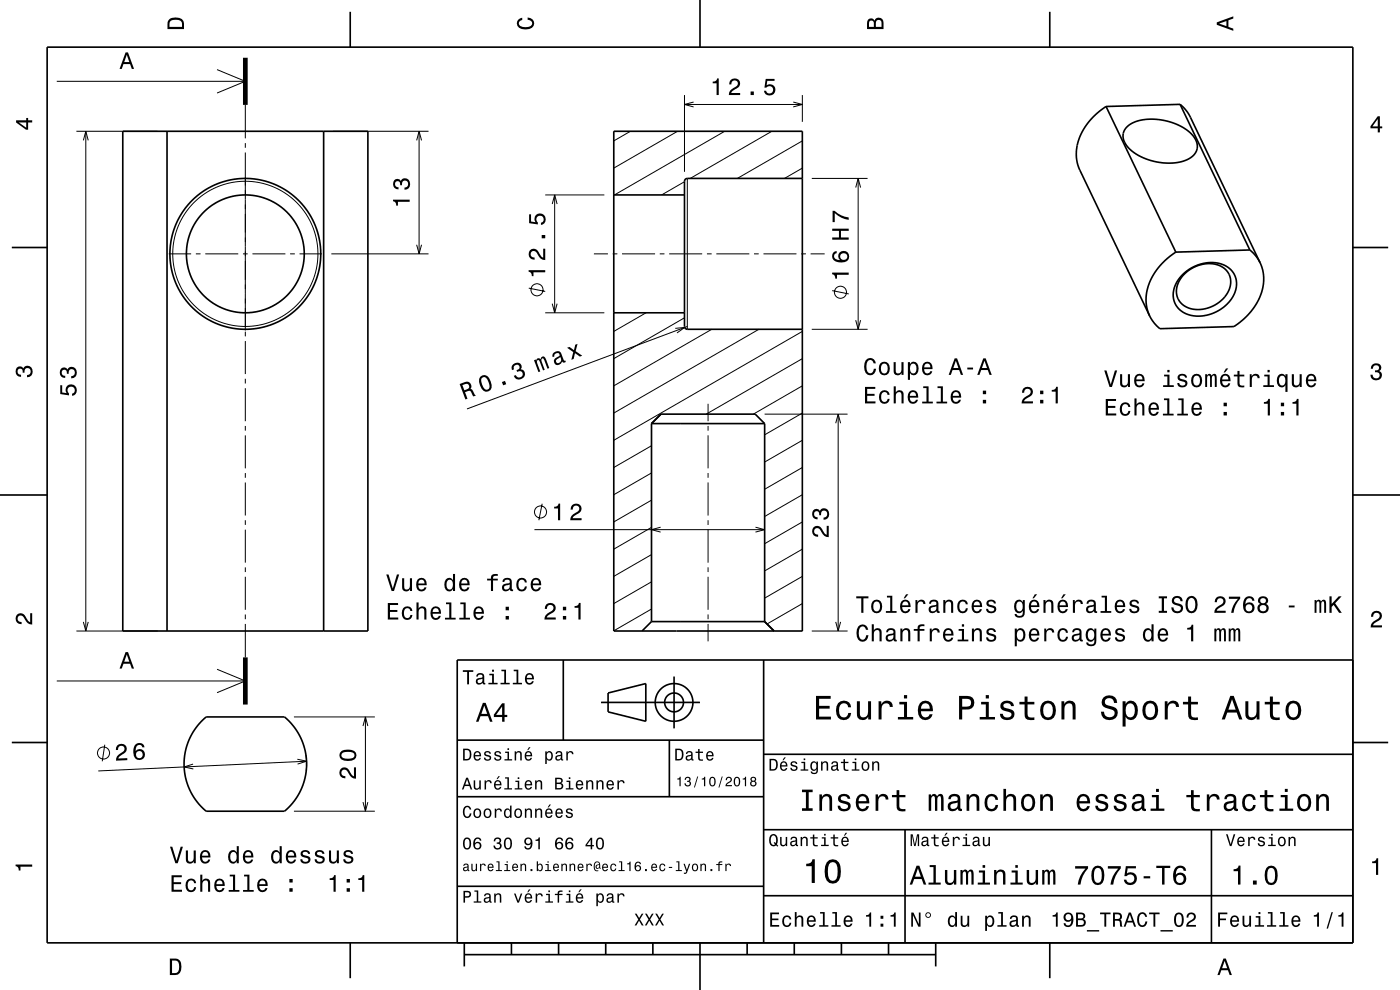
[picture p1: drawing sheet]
<svg xmlns="http://www.w3.org/2000/svg" width="297mm" height="210mm" viewBox="0 0 297 210" stroke-linecap="round" stroke-linejoin="round" font-family="sans-serif">
<g fill="none" stroke="#000" stroke-width=".21">
<path d="M12 17.3h40M46 14.8l6 2.5-6 2.4M16.2 27.8h17.2M17.7 29.8l.5-2 .5 2M18.2 27.8v106.1M52 22.2v7.2M52 30.3v1M52 32.3v37.8M70.7 27.8h20.2M88.4 29.8l.5-2 .5 2M88.9 27.8v26M133.7 27.8l-3.5 2.1"/>
<path d="M143.7 27.8l-13.5 7.9M145.2 38.5l-4.8 2.8M145.2 20.2v16.2M145.2 22.2h25M145.8 37.8v32.1M147.1 21.6l-1.9 .6 1.9 .5M153.7 27.8l-23.3 13.5M163.7 27.8l-17.3 10M168.3 21.6l1.9 .6-1.9 .5M170.2 35.7l-3.8 2.1M170.2 29.9l-13.8 7.9M170.2 20.2v5.6"/>
<path d="M172.2 37.8h11.9M181.5 39.8l.6-2 .5 2M182.1 37.8v32.1M35.8 53.8h4.7M41.5 53.8h1M43.5 53.8h7M51.5 53.8h1M53.5 53.8h7M61.5 53.8h1M63.5 53.8h4.8M70.3 53.8h20.6M88.4 51.9l.5 1.9 .5-1.9"/>
<path d="M115.7 41.3h12.5M117.2 43.3l.5-2 .5 2M117.7 41.3v25.1M126 53.8h3M130 53.8h1M132 53.8h7M140 53.8h1M142 53.8h7M150 53.8h1M152 53.8h7M160 53.8h1M162 53.8h7"/>
<path d="M170 53.8h1M172 53.8h2.9M52 70.4v.9M52 72.3v7.1M112.2 61.1l3.5 .7M115.7 66.4h12.5M117.2 64.4l.5 2 .5-2M137.1 66.4l-6.9 3.9M143.3 69.7l1.9-.2-1.6 1.1M145.2 67.4l-15 8.7M145.8 69.3l-46.7 17.4M151 69.9l-20.8 11.9"/>
<path d="M161 69.9l-30.8 17.7M170.2 76.1l-20.4 11.7M170.2 70.3l-40 23.1M172.2 69.9h11.9M176.6 61.6l3.5 .7M181.5 67.9l.6 2 .5-2M52 80.3v1.1M52 82.3v7M52 90.3v1M52 92.4v6.9M138.2 94.6l-8 4.6M150.2 85.7v3.6"/>
<path d="M150.2 90.3v1M150.2 92.4v6.9M162.2 87.8h17.6M170.2 99.2l-8 4.6M170.2 93.4l-8 4.6M170.2 87.6l-8 4.6M170.2 81.8l-10.4 6M177.3 89.8l.5-2 .5 2M177.8 87.8v46.1M52 100.3v1M52 102.3v7.1M52 110.3v1.1"/>
<path d="M52 112.3v7M113.4 112.4h48.8M115 106.9l-.7 3.5M138.2 117.6l-8 4.7M138.2 111.9l-8 4.6M138.2 106.1l-8 4.6M138.2 100.3l-8 4.6M140.1 111.8l-1.9 .6 1.9 .5M150.2 100.3v1M150.2 102.3v7.1M150.2 110.3v1.1M150.2 112.3v7"/>
<path d="M160.3 111.8l1.9 .6-1.9 .5M170.2 116.5l-8 4.6M170.2 110.7l-8 4.6M170.2 104.9l-8 4.7M16.2 133.9h17.2M17.7 131.9l.5 2 .5-2M52 120.4v.9M52 122.4v6.9M52 130.3v1M52 132.3v7.1M138.2 129.2l-8 4.6M138.2 123.4l-8 4.6"/>
<path d="M150.2 120.4v.9M150.2 122.4v6.9M150.2 130.3v1M150.2 132.3v3.7M170.2 133.8l-.1 .1M170.2 128l-7.5 4.4M170.2 122.3l-8 4.6M172.2 133.9h7.6M177.3 131.9l.5 2 .5-2M12 144.4h40M22.2 158l-.5 3.5M46 142l6 2.4-6 2.5"/>
<path d="M62.4 152.1h17.1M77 154l.5-1.9 .5 1.9M77.5 152.1v20M41 162.1l-1.9 .6 1.9 .4M62.4 172.1h17.1M63.1 161l1.9 .5-1.9 .6M64.9 160.2l.1 3.3M65 161.5l-44.1 2M77 170.1l.5 2 .5-2"/>
<circle cx="52" cy="53.8" r="15.4"/>
<circle cx="113.9" cy="61.5" r="1.28"/>
<circle cx="178.3" cy="62" r="1.28"/>
<circle cx="114.7" cy="108.6" r="1.28"/>
<circle cx="22" cy="159.7" r="1.28"/>
</g>
<g fill="none" stroke="#000" stroke-width=".35">
<path d="M10 10h277v190h-277zM74.3 2.5v7.5M148.5 0v10M222.7 2.5v7.5M26 27.8h52v106.1h-52zM35.4 27.8v106.1M68.7 27.8v106.1M130.2 27.8h40v106.1h-40zM170.2 37.8h-24.4a.6 .6 0 0 0-.6 .6v30.9a.6 .6 0 0 0 .6 .6h24.4M234.6 22.6l-1.5 1.2-1.5 1.3-1 1.3-1 1.5-.7 1.6-.5 1.7-.1 1.7 .2 1.5 .6 1.6 14.8 31M234.6 22.6l14.8 30.9M239.1 26.9a9.5 9.5 0 0 1 8.5-1.2l2.5 .9a5.9 5.9 0 0 1 3.9 4.4 3.7 3.7 0 0 1-3.3 3.3l-1.9 .3-2.2-.1-2.2-.4-2.1-.7a6 6 0 0 1-4.1-4.5 2.66 2.66 0 0 1 .9-2z"/>
<path d="M250.3 22.1l1.2 1.2 1 1.4 14.8 31.1M250.3 22.1l-15.7 .5M250.3 22.1l14.8 30.9M2.5 52.5h7.5M130.2 41.3h15M249.4 53.5l-1.9 1.5-1.5 1.5-1.3 1.7-.9 1.8-.5 1.8-.2 1.8 .2 1.8 .6 1.6M250.8 58.3a8 8 0 0 1 9.7-1.6 4.7 4.7 0 0 1 .5 7.1 8.2 8.2 0 0 1-10.1 2.4 4.7 4.7 0 0 1-.7-7.2zM251.3 58.1a6.7 6.7 0 0 1 8.5-1.1 4.2 4.2 0 0 1-.3 6.3 6.8 6.8 0 0 1-8.6 1.3 4.2 4.2 0 0 1 .2-6.3zM265.1 53l1.3 1.3 .9 1.5M265.1 53l-15.7 .5M267.3 55.8l.6 1.6 .2 1.7-.2 2.1-.6 1.8-.8 1.6-1.4 1.8-1.6 1.5-1.7 1.4-15.7 .4-1.3-1.3-.9-1.4M287 52.5h7.5"/>
<path d="M130.2 66.4h15M138.2 89.8h24M138.2 89.8v42.1M138.2 89.8l2-2h20l2 2M162.2 89.8v42.1M0 105h10M287 105h10M119.5 140v17M138.2 131.9h24M138.2 131.9l-2 2M162 140v60M162.2 131.9l2 2"/>
<path d="M287 140h-190v60M2.5 157.5h7.5M42.8 152.9l.9-.8h16.7l.9 .9 1.6 1.9 1.3 2.4 .6 2.5 .2 2.4-.2 2.5-.8 2.4-1.3 2.4-1.6 1.9-.7 .7h-16.7l-.9-.9-1.6-2-1.2-2.2-.7-2.3-.3-2.8 .3-2.5 .8-2.3 1.1-2.2zM97 157h65M127.5 149h21M129 147l8-2v8l-8-2zM142 157v12M143 143.5v11M287 157.5h7.5M97 169h65M162 176h125M162 160h125"/>
<path d="M192 176v24M257 176v24M97 188h65M162 190h125M74.3 200v7.5M98.5 202.5h100M98.5 200v5M108.5 200v2.5M118.5 200v2.5M128.5 200v2.5M138.5 200v2.5M148.5 200v10"/>
<path d="M158.5 200v2.5M168.5 200v2.5M178.5 200v2.5M188.5 200v2.5M198.5 200v5M222.7 200v7.5"/>
<circle cx="52" cy="53.8" r="12.5"/>
<circle cx="52" cy="53.8" r="16"/>
<circle cx="143" cy="149" r="2"/>
<circle cx="143" cy="149" r="4"/>
</g>
<path d="M52 12.2v10M52 139.4v10.1" fill="none" stroke="#000" stroke-width="1" stroke-linecap="butt"/>
<g fill="#000">
<path d="M26.6 11.1l-1.2 3.5h.4l.4-1h1.4l.4 1h.4l-1.2-3.5zM26.9 11.6l.5 1.6h-1z" fill-rule="evenodd"/>
<path d="M36 4a2.18 2.18 0 0 0-.5 2.2h3.5v-1.2a1.43 1.43 0 0 0-1.7-1.3zM36.3 4.4a2.15 2.15 0 0 1 2.2 .3l.1 1h-2.6v-1z" fill-rule="evenodd"/>
<path d="M109.9 4.2l.9-.4v.4a.7 .7 0 0 0-.7 .5 .7 .7 0 0 0 .3 .8 1.7 1.7 0 0 0 2.5-.5 .9 .9 0 0 0-1-.8v-.5a1.24 1.24 0 0 1 1.4 1.1 1.24 1.24 0 0 1-1 1.4 2.22 2.22 0 0 1-2.5-.7l-.2-.5z" fill-rule="evenodd"/>
<path d="M184.2 4.2l-.3 .7v1.3h3.5v-1.3a.98 .98 0 0 0-.7-1.1 .98 .98 0 0 0-1.2 .6 .84 .84 0 0 0-1.3-.2zM184.5 4.5a.54 .54 0 0 1 .6-.1 .54 .54 0 0 1 .3 .6v.7h-1zM185.9 4.4a.62 .62 0 0 1 .8-.1 .62 .62 0 0 1 .3 .6v.8h-1.2z" fill-rule="evenodd"/>
<path d="M258.1 4.7v.6l3.5 1.2v-.4l-1-.4v-1.4l1-.4v-.4zM258.6 5l1.6-.5v1z" fill-rule="evenodd"/>
<path d="M3.4 25.5v.5l2.1 1.5h.5v-1.5h.8v-.5h-.8v-.5h-.4v.5zM4 26h1.6v1.1z" fill-rule="evenodd"/>
<path d="M151.2 17.3v.4h.8v2.5h.5v-3.6h-.4a.77 .77 0 0 1-.9 .7zM155 17l-.3 .9h.5a.7 .7 0 0 1 .5-.8 .7 .7 0 0 1 .8 .5 .7 .7 0 0 1-.5 .8 1.8 1.8 0 0 0-1.4 1.8h2.4v-.5h-1.9a2.23 2.23 0 0 1 1.5-1.1 1.13 1.13 0 0 0 .1-1.7 1.13 1.13 0 0 0-1.7 .1zM159.2 19.4v.8h.7v-.8zM162.4 16.7l-.2 1.9h.4a.79 .79 0 0 1 1.1-.2 .79 .79 0 0 1 .1 1.2 .79 .79 0 0 1-1.2-.1l-.1-.3h-.4a1.21 1.21 0 0 0 1.5 1.1 1.21 1.21 0 0 0 .8-1.6 1.21 1.21 0 0 0-1.8-.6l.2-1h1.5v-.4z" fill-rule="evenodd"/>
<path d="M292.3 24.7l-1.6 2.1v.4h1.6v.9h.4v-.9h.5v-.4h-.5v-2.1zM292.3 25.2v1.6h-1.1z" fill-rule="evenodd"/>
<path d="M83.4 42.4v.3a.77 .77 0 0 1 .7 .9h.3v-.8h2.5v-.4zM83.6 38.2a1.17 1.17 0 0 0-.1 1.3 1.17 1.17 0 0 0 1 .7v-.5a.62 .62 0 0 1-.7-.3 .62 .62 0 0 1 .2-.8 .62 .62 0 0 1 .9 .2v.5h.4a.72 .72 0 0 1 .4-.9 .72 .72 0 0 1 1 .4 .72 .72 0 0 1-.6 .9l-.3 .1v.5a1.18 1.18 0 0 0 1.2-1.6 1.18 1.18 0 0 0-1.8-.6l-.2 .3a.86 .86 0 0 0-1.4-.2z" fill-rule="evenodd"/>
<path d="M112.1 57.3v.3a.77 .77 0 0 1 .7 1h.4v-.8h2.5v-.5zM112.4 53.1a1.19 1.19 0 0 0-.2 1.3 1.19 1.19 0 0 0 1.2 .7v-.5a.7 .7 0 0 1-.8-.5 .7 .7 0 0 1 .5-.8 .7 .7 0 0 1 .8 .5 1.8 1.8 0 0 0 1.8 1.4v-2.4h-.5v1.9a2.22 2.22 0 0 1-1.1-1.5 1.11 1.11 0 0 0-1.7-.1zM114.9 49.9v.6h.8v-.6zM112.2 45.5v1.8l1.9 .3v-.4a.8 .8 0 0 1-.2-1.2 .8 .8 0 0 1 1.2 0 .8 .8 0 0 1-.3 1.2v.5a1.21 1.21 0 0 0 1-1.5 1.21 1.21 0 0 0-1.6-.8 1.21 1.21 0 0 0-.6 1.7l-.9-.1v-1.5z" fill-rule="evenodd"/>
<path d="M176.5 57.8v.4a.77 .77 0 0 1 .7 .9h.4v-.8h2.5v-.5zM176.8 53.6a1.33 1.33 0 0 0-.1 1.4 1.33 1.33 0 0 0 1.3 .7 1.63 1.63 0 0 0 2.2-1.3 1.15 1.15 0 0 0-1.6-1.1 1.15 1.15 0 0 0-.4 1.9 1.03 1.03 0 0 1-1.3-.9 .58 .58 0 0 1 .6-.6v-.5zM178.3 54.5a.75 .75 0 0 1 1.4 0 .75 .75 0 0 1-1.4 0z" fill-rule="evenodd"/>
<path d="M176.6 48.5v.5h1.4v1.4h-1.4v.4h3.5v-.4h-1.7v-1.4h1.7v-.5zM176.6 44.7v2.4h.5v-1.9a5.2 5.2 0 0 0 3 1.4v-.5a5.3 5.3 0 0 1-3.1-1.4z" fill-rule="evenodd"/>
<path d="M113.3 76.4l.9 2.5 .4-.1-.6-1.7v-.6l.2-.1 .2 .2 .8 2 .4-.2-.7-1.9 .2-.5 .2 .1 .2 .3 .6 1.8 .4-.1-.6-1.8a.7 .7 0 0 0-.9-.7l-.3 .6-.3-.2h-.3l-.3 .5-.1-.2zM117.5 74.8a.79 .79 0 0 0-.3 1l.4-.2a.55 .55 0 0 1 .5-.7 .55 .55 0 0 1 .6 .6l-.2 .1a1.01 1.01 0 0 0-.9 .6 1.01 1.01 0 0 0 .1 1 .94 .94 0 0 0 1.6-.5l.2 .2 .5-.1-.1-.3h-.2l-.6-1.5a.9 .9 0 0 0-1.6-.2zM118 76.4l.9-.7a.77 .77 0 0 1 .1 .9 .77 .77 0 0 1-.8 .4l-.2-.3zM120.3 73.8l1.3 .9-.4 1.6 .5-.2 .3-1.2 1 .7 .5-.1-1.4-1 .4-1.6-.5 .2-.2 1.2-1-.7z" fill-rule="evenodd"/>
<path d="M183.7 76.4a2.51 2.51 0 0 0 .4 3.1 1.27 1.27 0 0 0 1.8-1.3h-.5a.82 .82 0 0 1-1.1 .9 2.08 2.08 0 0 1 0-2.7 .72 .72 0 0 1 1 .7h.5a1.19 1.19 0 0 0-.8-1.1 1.19 1.19 0 0 0-1.3 .4zM186.7 77.1a1.53 1.53 0 0 0 .9 2.5 1.48 1.48 0 0 0 1.2-1.4 1.48 1.48 0 0 0-1.2-1.5l-.5 .1zM187.1 77.4a.67 .67 0 0 1 .7-.3 .67 .67 0 0 1 .5 .6 1.11 1.11 0 0 1-.7 1.5 1.17 1.17 0 0 1-.5-1.8zM189.6 76.8v1.8a.89 .89 0 0 0 .6 1 .89 .89 0 0 0 1.1-.5v.4h.4v-2.7h-.5v1.6a.65 .65 0 0 1-.3 .8 .65 .65 0 0 1-.9-.4v-2zM192.6 76.8v3.8h.4v-1.5a.93 .93 0 0 0 1 .5 .93 .93 0 0 0 .8-.8 1.51 1.51 0 0 0-1-2.1l-.4 .1-.4 .4v-.4zM193.2 77.4a.63 .63 0 0 1 .7-.3 .63 .63 0 0 1 .5 .6 1.13 1.13 0 0 1-.7 1.5 1.18 1.18 0 0 1-.5-1.8zM195.9 77.1a1.54 1.54 0 0 0 .8 2.5 1.05 1.05 0 0 0 1.1-.9h-.5l-.2 .4-.4 .1a.75 .75 0 0 1-.6-.9h1.7a1.16 1.16 0 0 0-.5-1.4 1.16 1.16 0 0 0-1.4 .2zM196.2 77.3a.66 .66 0 0 1 .8-.1 .66 .66 0 0 1 .4 .7h-1.3zM202.5 76l-1.3 3.5h.5l.4-1h1.4l.3 1h.5l-1.3-3.5zM202.8 76.5l.5 1.6h-1.1zM205.2 78v.4h1.2v-.4zM208.6 76l-1.3 3.5h.5l.4-1h1.3l.4 1h.5l-1.3-3.5zM208.9 76.5l.5 1.6h-1.1z" fill-rule="evenodd"/>
<path d="M234.3 78.6l1.1 3.5h.5l1.1-3.5h-.5l-.9 3-.9-3zM237.6 79.4v1.8a.89 .89 0 0 0 .6 .9 .89 .89 0 0 0 1.1-.4v.4h.4v-2.7h-.4v1.5a.65 .65 0 0 1-.4 .8 .65 .65 0 0 1-.8-.3v-2zM240.9 79.7a1.54 1.54 0 0 0 .8 2.5 1.06 1.06 0 0 0 1.1-.9h-.5l-.2 .4-.3 .1a.76 .76 0 0 1-.7-.9h1.7a1.17 1.17 0 0 0-.5-1.4 1.17 1.17 0 0 0-1.4 .2zM241.2 79.9a.66 .66 0 0 1 .8-.1 .66 .66 0 0 1 .4 .7h-1.3zM247 79.5v.3h.6v1.9h-.9v.4h2.3v-.4h-.9v-2.2zM247.6 78.5v.5h.5v-.5zM250.1 79.5a.76 .76 0 0 0-.3 .9 .76 .76 0 0 0 .8 .4l.8 .4a.63 .63 0 0 1-.6 .6 .63 .63 0 0 1-.6-.6h-.5a1.07 1.07 0 0 0 1.2 1 1.07 1.07 0 0 0 1-1.2l-.5-.4-1-.3a.54 .54 0 0 1 .4-.7 .54 .54 0 0 1 .6 .5h.4a1.03 1.03 0 0 0-.7-.9 1.03 1.03 0 0 0-1 .3zM253 79.7a1.53 1.53 0 0 0 .9 2.5 1.48 1.48 0 0 0 1.1-1.5 1.48 1.48 0 0 0-1.1-1.4l-.5 .1zM253.3 80a.67 .67 0 0 1 .7-.3 .67 .67 0 0 1 .5 .6 1.11 1.11 0 0 1-.6 1.5 1.17 1.17 0 0 1-.6-1.8zM255.7 79.4v2.7h.4v-2.1l.2-.3h.3l.1 .3v2.1h.4v-2.1l.4-.4 .2 .2v.4v1.9h.4v-1.9a.69 .69 0 0 0-.5-.9l-.6 .4-.1-.3-.4-.1-.4 .4v-.3zM260.1 78.2l-.5 .8h.3l.7-.8zM259.1 79.7a1.54 1.54 0 0 0 .8 2.5 1.06 1.06 0 0 0 1.1-.9h-.4l-.3 .4-.3 .1a.76 .76 0 0 1-.7-.9h1.7a1.16 1.16 0 0 0-.4-1.4 1.16 1.16 0 0 0-1.5 .2zM259.5 79.9a.66 .66 0 0 1 .8-.1 .66 .66 0 0 1 .3 .7h-1.3zM262.5 78.7v.8h-.8v.3h.8v1.8a1.05 1.05 0 0 0 1.5 .6v-.4a.68 .68 0 0 1-1-.4v-1.6h1v-.3h-1v-.8zM265.1 79.4v2.7h.5v-1.6a.67 .67 0 0 1 .3-.7 .67 .67 0 0 1 .9 .2v.2h.4a.89 .89 0 0 0-.7-.9 .89 .89 0 0 0-1 .5v-.4zM268.2 79.5v.3h.7v1.9h-.9v.4h2.3v-.4h-1v-2.2zM268.9 78.5v.5h.5v-.5zM271.2 79.7a1.57 1.57 0 0 0 .7 2.5l.5-.1 .3-.4v1.4h.4v-3.7h-.4v.4l-.2-.2a.87 .87 0 0 0-1.3 .1zM271.5 80a.62 .62 0 0 1 .7-.3 .62 .62 0 0 1 .4 .6 1.11 1.11 0 0 1-.6 1.5 1.19 1.19 0 0 1-.5-1.8zM274 79.4v1.8a.89 .89 0 0 0 .7 .9 .89 .89 0 0 0 1-.4v.4h.5v-2.7h-.5v1.5a.65 .65 0 0 1-.4 .8 .65 .65 0 0 1-.8-.3v-2zM277.3 79.7a1.54 1.54 0 0 0 .8 2.5 1.06 1.06 0 0 0 1.1-.9h-.4l-.2 .4-.4 .1a.76 .76 0 0 1-.7-.9h1.8a1.16 1.16 0 0 0-.5-1.4 1.16 1.16 0 0 0-1.5 .2zM277.7 79.9a.66 .66 0 0 1 .8-.1 .66 .66 0 0 1 .3 .7h-1.3z" fill-rule="evenodd"/>
<path d="M291.1 77.4a1.08 1.08 0 0 1 1.4-.2 1.08 1.08 0 0 1 .4 1.2l-.3 .3a1.06 1.06 0 0 1 .5 1.3 1.06 1.06 0 0 1-1.2 .7 1.1 1.1 0 0 1-1.2-1.2h.5a.71 .71 0 0 0 1 .8 .71 .71 0 0 0 .1-1.3h-.6v-.4a.61 .61 0 0 0 .8-.3 .61 .61 0 0 0-.2-.8 .61 .61 0 0 0-.9 .2l-.1 .5h-.5z" fill-rule="evenodd"/>
<path d="M3.6 78a.86 .86 0 0 1 1.4 .2 1.06 1.06 0 0 1 1.2-.6 1.06 1.06 0 0 1 .7 1.2 1.1 1.1 0 0 1-1.2 1.2v-.4a.71 .71 0 0 0 .8-1 .71 .71 0 0 0-1.3-.1v.6h-.4a.61 .61 0 0 0-.3-.8 .61 .61 0 0 0-.8 .2 .61 .61 0 0 0 .2 .8l.6 .2v.4a1.15 1.15 0 0 1-1.2-.6 1.15 1.15 0 0 1 .3-1.3z" fill-rule="evenodd"/>
<path d="M12.8 81.7v1.9l1.8 .3v-.4a.79 .79 0 0 1-.2-1.2 .79 .79 0 0 1 1.2 0 .79 .79 0 0 1-.1 1.1l-.2 .1v.5a1.21 1.21 0 0 0 1-1.5 1.21 1.21 0 0 0-1.6-.9 1.21 1.21 0 0 0-.6 1.8l-.9-.1v-1.6zM12.9 78.2a1.17 1.17 0 0 0-.2 1.3 1.17 1.17 0 0 0 1.1 .7v-.5a.62 .62 0 0 1-.7-.3 .62 .62 0 0 1 .2-.8 .62 .62 0 0 1 .9 .2v.5h.4a.72 .72 0 0 1 .4-.9 .72 .72 0 0 1 .9 .4 .72 .72 0 0 1-.5 .9l-.3 .1v.5a1.18 1.18 0 0 0 1.2-1.6 1.18 1.18 0 0 0-1.8-.6l-.2 .3a.86 .86 0 0 0-1.4-.2z" fill-rule="evenodd"/>
<path d="M97.5 81.5l1.2 3.2 .5-.1-.5-1.4a1.08 1.08 0 0 1 1.1-.2l.6 1.1 .5-.2-.8-1.3-.3-.1a.97 .97 0 0 0 0-1.2 .97 .97 0 0 0-1.2-.2zM98.1 81.7a1.09 1.09 0 0 1 1.3-.2 .6 .6 0 0 1 .1 .7 .6 .6 0 0 1-.5 .4l-.5 .2z" fill-rule="evenodd"/>
<path d="M101.9 79.9a2.44 2.44 0 0 0 1.2 3.2 1.14 1.14 0 0 0 1.2-1.4 2.29 2.29 0 0 0-1.4-2.1h-.6zM102.2 80.2l.6-.2a2.36 2.36 0 0 1 .9 2.4l-.6 .3a2.39 2.39 0 0 1-.9-2.5zM106.5 81l.2 .7 .7-.2-.3-.7zM108.9 77.3a1.06 1.06 0 0 0-.3 1.2l.4-.1a.62 .62 0 0 1 .1-.9 .62 .62 0 0 1 .8 0 .62 .62 0 0 1 .1 .8l-.4 .2 .1 .4a.72 .72 0 0 1 1 .1 .72 .72 0 0 1-.1 1 .72 .72 0 0 1-1-.1l-.2-.3-.4 .1a1.18 1.18 0 0 0 1.8 .6 1.18 1.18 0 0 0-.1-1.9l-.2-.1a.9 .9 0 0 0-.1-1.1 .9 .9 0 0 0-1.2-.2z" fill-rule="evenodd"/>
<path d="M183.5 82.1v3.5h2.2v-.5h-1.7v-1.1h1.5v-.5h-1.5v-1h1.7v-.4zM186.8 83.1a1.53 1.53 0 0 0 .8 2.6 1.05 1.05 0 0 0 1.1-1.1h-.4a.67 .67 0 0 1-.6 .7 .67 .67 0 0 1-.7-.6 1.12 1.12 0 0 1 .6-1.5 .6 .6 0 0 1 .7 .6h.4a1.09 1.09 0 0 0-.7-1 1.09 1.09 0 0 0-1.2 .3zM189.6 82v3.6h.4v-1.6a.63 .63 0 0 1 .6-.8 .63 .63 0 0 1 .7 .7v1.7h.4v-1.8a.88 .88 0 0 0-.6-1 .88 .88 0 0 0-1.1 .5v-1.3zM192.9 83.1a1.54 1.54 0 0 0 .8 2.6 1.06 1.06 0 0 0 1-.9h-.4l-.2 .3-.4 .2a.76 .76 0 0 1-.7-1h1.8a1.17 1.17 0 0 0-.5-1.3 1.17 1.17 0 0 0-1.4 .1zM193.2 83.4a.66 .66 0 0 1 .8-.2 .66 .66 0 0 1 .3 .8h-1.3zM195.9 82v.3h.6v2.9h-.9v.4h2.3v-.4h-.9v-3.2zM198.9 82v.3h.7v2.9h-.9v.4h2.2v-.4h-.9v-3.2zM202 83.1a1.54 1.54 0 0 0 .8 2.6 1.06 1.06 0 0 0 1.1-.9h-.5l-.2 .3-.4 .2a.76 .76 0 0 1-.7-1h1.8a1.16 1.16 0 0 0-.5-1.3 1.16 1.16 0 0 0-1.4 .1zM202.3 83.4a.66 .66 0 0 1 .8-.2 .66 .66 0 0 1 .3 .8h-1.3zM208.5 84.8v.8h.7v-.8zM208.5 82.9v.7h.7v-.7z" fill-rule="evenodd"/>
<path d="M217.1 82.4l-.3 .9h.5a.7 .7 0 0 1 .5-.8 .7 .7 0 0 1 .8 .5 .7 .7 0 0 1-.5 .8 1.8 1.8 0 0 0-1.4 1.8h2.4v-.5h-1.9a2.22 2.22 0 0 1 1.5-1.1 1.14 1.14 0 0 0 .1-1.7 1.14 1.14 0 0 0-1.7 .1zM220.6 84.8v.8h.7v-.8zM220.6 82.9v.7h.7v-.7zM223.1 82.7v.4h.8v2.5h.5v-3.6h-.3a.77 .77 0 0 1-1 .7z" fill-rule="evenodd"/>
<path d="M234.6 84.6v3.5h2.2v-.4h-1.8v-1.2h1.6v-.4h-1.6v-1h1.8v-.5zM237.9 85.7a1.53 1.53 0 0 0 .8 2.5 1.06 1.06 0 0 0 1.1-1h-.4a.67 .67 0 0 1-.7 .6 .67 .67 0 0 1-.7-.6 1.12 1.12 0 0 1 .7-1.5 .6 .6 0 0 1 .7 .6h.4a1.09 1.09 0 0 0-.8-.9 1.09 1.09 0 0 0-1.1 .3zM240.7 84.5v3.6h.4v-1.5a.64 .64 0 0 1 .4-.8 .64 .64 0 0 1 .8 .3v2h.5v-1.7a.88 .88 0 0 0-.6-1 .88 .88 0 0 0-1.1 .4v-1.3zM243.9 85.7a1.54 1.54 0 0 0 .8 2.5 1.06 1.06 0 0 0 1.1-.8h-.4l-.2 .3-.4 .1a.76 .76 0 0 1-.7-.9h1.8a1.16 1.16 0 0 0-.5-1.4 1.16 1.16 0 0 0-1.5 .2zM244.3 85.9a.66 .66 0 0 1 .8-.1 .66 .66 0 0 1 .3 .7h-1.3zM246.9 84.5v.4h.7v2.9h-.9v.3h2.3v-.3h-.9v-3.3zM250 84.5v.4h.7v2.9h-1v.3h2.3v-.3h-.9v-3.3zM253 85.7a1.54 1.54 0 0 0 .8 2.5 1.05 1.05 0 0 0 1.1-.8h-.4l-.2 .3-.4 .1a.76 .76 0 0 1-.7-.9h1.8a1.16 1.16 0 0 0-.5-1.4 1.16 1.16 0 0 0-1.5 .2zM253.4 85.9a.66 .66 0 0 1 .8-.1 .66 .66 0 0 1 .3 .7h-1.3zM259.6 87.4v.7h.7v-.7zM259.6 85.4v.8h.7v-.8z" fill-rule="evenodd"/>
<path d="M268.1 85.3v.3h.8v2.5h.5v-3.5h-.3a.77 .77 0 0 1-1 .7zM271.7 87.4v.7h.7v-.7zM271.7 85.4v.8h.7v-.8zM274.2 85.3v.3h.8v2.5h.5v-3.5h-.4a.77 .77 0 0 1-.9 .7z" fill-rule="evenodd"/>
<path d="M117.6 107.5v.4h.8v2.5h.4v-3.6h-.3a.77 .77 0 0 1-.9 .7zM121.4 107.1l-.3 1h.4a.71 .71 0 0 1 .5-.8 .71 .71 0 0 1 .9 .5 .71 .71 0 0 1-.5 .8 1.8 1.8 0 0 0-1.4 1.8h2.4v-.5h-1.9a2.23 2.23 0 0 1 1.5-1.1 1.13 1.13 0 0 0 .1-1.7 1.13 1.13 0 0 0-1.7 0z" fill-rule="evenodd"/>
<path d="M172.6 111.9a1.2 1.2 0 0 0-.2 1.3 1.2 1.2 0 0 0 1.2 .7v-.5a.7 .7 0 0 1-.9-.5 .7 .7 0 0 1 .5-.9 .7 .7 0 0 1 .9 .5 1.8 1.8 0 0 0 1.7 1.4v-2.4h-.4v1.9a2.2 2.2 0 0 1-1.2-1.4 1.11 1.11 0 0 0-1.6-.1zM172.5 108.2a1.17 1.17 0 0 0-.1 1.3 1.17 1.17 0 0 0 1 .7v-.5a.62 .62 0 0 1-.7-.3 .62 .62 0 0 1 .3-.8 .62 .62 0 0 1 .8 .2v.5h.4a.72 .72 0 0 1 .4-.9 .72 .72 0 0 1 1 .4 .72 .72 0 0 1-.6 .9l-.3 .1v.5a1.18 1.18 0 0 0 1.2-1.6 1.18 1.18 0 0 0-1.8-.6l-.2 .3a.86 .86 0 0 0-1.4-.2z" fill-rule="evenodd"/>
<path d="M3.6 130.4a1.22 1.22 0 0 1 2 .7l.4 .6 .4 .3v-1.9h.4v2.4a1.8 1.8 0 0 1-1.7-1.4 .71 .71 0 0 0-.9-.5 .71 .71 0 0 0-.5 .8 .71 .71 0 0 0 .9 .5v.5a1.18 1.18 0 0 1-1.2-.7 1.18 1.18 0 0 1 .2-1.3z" fill-rule="evenodd"/>
<path d="M82.3 127.9v3.5h2.2v-.4h-1.8v-1.2h1.6v-.4h-1.6v-1.1h1.7v-.4zM85.5 129a1.53 1.53 0 0 0 .9 2.5 1.06 1.06 0 0 0 1.1-1.1h-.4a.67 .67 0 0 1-.7 .7 .67 .67 0 0 1-.7-.6 1.12 1.12 0 0 1 .7-1.5 .6 .6 0 0 1 .6 .6h.5a1.09 1.09 0 0 0-.8-1 1.09 1.09 0 0 0-1.2 .4zM88.4 127.8v3.6h.4v-1.5a.63 .63 0 0 1 .4-.8 .63 .63 0 0 1 .8 .3v2h.5v-1.8a.88 .88 0 0 0-.6-.9 .88 .88 0 0 0-1.1 .4v-1.3zM91.6 129a1.55 1.55 0 0 0 .8 2.5 1.06 1.06 0 0 0 1.1-.9h-.4l-.2 .4-.4 .1a.76 .76 0 0 1-.7-.9h1.8a1.17 1.17 0 0 0-.5-1.4 1.17 1.17 0 0 0-1.5 .2zM92 129.2a.66 .66 0 0 1 .8-.1 .66 .66 0 0 1 .3 .7h-1.3zM94.6 127.8v.4h.7v2.8h-.9v.4h2.3v-.4h-.9v-3.2zM97.7 127.8v.4h.6v2.8h-.9v.4h2.3v-.4h-.9v-3.2zM100.7 129a1.54 1.54 0 0 0 .8 2.5 1.06 1.06 0 0 0 1.1-.9h-.4l-.2 .4-.4 .1a.76 .76 0 0 1-.7-.9h1.8a1.17 1.17 0 0 0-.5-1.4 1.17 1.17 0 0 0-1.5 .2zM101.1 129.2a.66 .66 0 0 1 .8-.1 .66 .66 0 0 1 .3 .7h-1.3zM107.3 130.7v.7h.7v-.7zM107.3 128.7v.8h.7v-.8z" fill-rule="evenodd"/>
<path d="M81.9 121.9l1.2 3.5h.5l1.1-3.5h-.5l-.9 2.9-.9-2.9zM85.3 122.7v1.7a.89 .89 0 0 0 .6 1 .89 .89 0 0 0 1.1-.4v.4h.4v-2.7h-.4v1.5a.64 .64 0 0 1-.4 .8 .64 .64 0 0 1-.8-.3l-.1-2zM88.6 122.9a1.54 1.54 0 0 0 .8 2.6 1.05 1.05 0 0 0 1.1-.9h-.5l-.2 .3-.4 .2a.76 .76 0 0 1-.7-1h1.8a1.16 1.16 0 0 0-.5-1.3 1.16 1.16 0 0 0-1.4 .1zM88.9 123.2a.66 .66 0 0 1 .8-.2 .66 .66 0 0 1 .4 .8h-1.4zM94.6 122.9a1.57 1.57 0 0 0 .7 2.6l.5-.2 .3-.3v.4h.4v-3.7h-.4v1.4a.89 .89 0 0 0-1.5-.2zM94.9 123.2a.62 .62 0 0 1 .7-.2 .62 .62 0 0 1 .4 .6 1.12 1.12 0 0 1-.6 1.5 1.19 1.19 0 0 1-.5-1.9zM97.7 122.9a1.54 1.54 0 0 0 .8 2.6 1.06 1.06 0 0 0 1.1-.9h-.5l-.2 .3-.4 .2a.76 .76 0 0 1-.6-1h1.7a1.16 1.16 0 0 0-.5-1.3 1.16 1.16 0 0 0-1.4 .1zM98 123.2a.66 .66 0 0 1 .8-.2 .66 .66 0 0 1 .4 .8h-1.3zM103.3 122.8v.3h.9v2.3h.4v-2.3h1v-.3h-1a.5 .5 0 0 1 .6-.7l.4 .1v-.4a1.04 1.04 0 0 0-1.4 .7v.3zM106.9 122.8l-.3 .6h.4a.55 .55 0 0 1 .7-.5 .55 .55 0 0 1 .3 .8h-.2a1 1 0 0 0-1 .3 1 1 0 0 0-.3 1 .93 .93 0 0 0 1.7 0l.1 .3 .5 .1v-.4h-.2v-1.6a1.02 1.02 0 0 0-.7-.8 1.02 1.02 0 0 0-1 .2zM107 124.3l1.1-.3a.77 .77 0 0 1-.2 .9 .77 .77 0 0 1-.9 .1l-.1-.4zM109.8 122.9a1.53 1.53 0 0 0 .9 2.6 1.06 1.06 0 0 0 1.1-1.1h-.4a.67 .67 0 0 1-.7 .7 .67 .67 0 0 1-.7-.6 1.11 1.11 0 0 1 .7-1.5 .6 .6 0 0 1 .6 .6h.5a1.09 1.09 0 0 0-.8-1 1.09 1.09 0 0 0-1.2 .3zM112.9 122.9a1.54 1.54 0 0 0 .8 2.6 1.06 1.06 0 0 0 1.1-.9h-.5l-.2 .3-.4 .2a.76 .76 0 0 1-.7-1h1.8a1.16 1.16 0 0 0-.5-1.3 1.16 1.16 0 0 0-1.4 .1zM113.2 123.2a.66 .66 0 0 1 .8-.2 .66 .66 0 0 1 .3 .8h-1.3z" fill-rule="evenodd"/>
<path d="M115.9 128.2l-.3 1h.4a.71 .71 0 0 1 .5-.9 .71 .71 0 0 1 .9 .5 .71 .71 0 0 1-.5 .9 1.8 1.8 0 0 0-1.4 1.7h2.4v-.4h-1.9a2.23 2.23 0 0 1 1.5-1.2 1.13 1.13 0 0 0 .1-1.7 1.13 1.13 0 0 0-1.7 .1zM119.4 130.7v.7h.7v-.7zM119.4 128.7v.8h.7v-.8zM121.9 128.6v.3h.8v2.5h.5v-3.5h-.4a.78 .78 0 0 1-.9 .7z" fill-rule="evenodd"/>
<path d="M181.6 126.5v.4h1.1v3.1h.5v-3.1h1v-.4zM185.1 127.6a1.53 1.53 0 0 0 .9 2.5 1.48 1.48 0 0 0 1.2-1.5 1.48 1.48 0 0 0-1.2-1.4l-.5 .1zM185.4 127.9a.67 .67 0 0 1 .8-.3 .67 .67 0 0 1 .4 .6 1.11 1.11 0 0 1-.6 1.5 1.17 1.17 0 0 1-.6-1.8zM188.2 126.4v.3h.7v2.9h-1v.4h2.3v-.4h-.9v-3.2zM192.2 126.1l-.5 .8h.3l.7-.8zM191.2 127.6a1.54 1.54 0 0 0 .8 2.5 1.06 1.06 0 0 0 1.1-.9h-.4l-.2 .4-.4 .1a.76 .76 0 0 1-.7-.9h1.8a1.17 1.17 0 0 0-.5-1.4 1.17 1.17 0 0 0-1.5 .2zM191.6 127.8a.66 .66 0 0 1 .8-.1 .66 .66 0 0 1 .3 .7h-1.3zM194.2 127.3v2.7h.5v-1.6a.66 .66 0 0 1 .3-.7 .66 .66 0 0 1 .8 .2l.1 .2h.4a.89 .89 0 0 0-.7-.9 .89 .89 0 0 0-1 .5v-.4zM197.4 127.4l-.3 .7h.4a.55 .55 0 0 1 .7-.6 .55 .55 0 0 1 .4 .8l-.3 .1a1.14 1.14 0 0 0-1.3 .9 .73 .73 0 0 0 .8 .8l.5-.1 .4-.4 .1 .3 .6 .1v-.3l-.3-.1v-1.6a1.02 1.02 0 0 0-.7-.8 1.02 1.02 0 0 0-1 .2zM197.5 128.9l1.1-.3a.77 .77 0 0 1-.2 .9 .77 .77 0 0 1-.9 .1l-.1-.4zM200.1 127.3v2.7h.5v-1.6a.63 .63 0 0 1 .3-.7 .63 .63 0 0 1 .8 .3l.1 2h.4v-1.8a.89 .89 0 0 0-.6-1 .89 .89 0 0 0-1.1 .5v-.4zM203.4 127.6a1.53 1.53 0 0 0 .8 2.5 1.06 1.06 0 0 0 1.1-1.1h-.4a.67 .67 0 0 1-.6 .7 .67 .67 0 0 1-.7-.6 1.12 1.12 0 0 1 .6-1.5 .6 .6 0 0 1 .7 .6h.4a1.09 1.09 0 0 0-.7-1 1.09 1.09 0 0 0-1.2 .4zM206.4 127.6a1.54 1.54 0 0 0 .8 2.5 1.06 1.06 0 0 0 1.1-.9h-.4l-.3 .4-.3 .1a.76 .76 0 0 1-.7-.9h1.8a1.17 1.17 0 0 0-.5-1.4 1.17 1.17 0 0 0-1.5 .2zM206.8 127.8a.66 .66 0 0 1 .8-.1 .66 .66 0 0 1 .3 .7h-1.3zM209.5 127.4a.75 .75 0 0 0-.2 .9 .75 .75 0 0 0 .7 .4l.9 .4a.63 .63 0 0 1-.6 .6 .63 .63 0 0 1-.7-.5h-.4a1.07 1.07 0 0 0 1.2 .9 1.07 1.07 0 0 0 .9-1.2l-.4-.4-1.1-.3a.53 .53 0 0 1 .4-.7 .53 .53 0 0 1 .6 .5h.5a1.03 1.03 0 0 0-.7-.8 1.03 1.03 0 0 0-1.1 .2zM215.4 127.6a1.57 1.57 0 0 0 .8 2.5l.4-.1 .4-.4a.73 .73 0 0 1-.3 1 .73 .73 0 0 1-1-.4h-.5a1.1 1.1 0 0 0 1.3 .9 1.1 1.1 0 0 0 .9-1.2v-2.6h-.4v.4l-.4-.4a.89 .89 0 0 0-1.2 .3zM215.8 127.9a.63 .63 0 0 1 .7-.3 .63 .63 0 0 1 .4 .6 1.1 1.1 0 0 1-.6 1.5 1.19 1.19 0 0 1-.5-1.8zM219.5 126.1l-.5 .8h.3l.7-.8zM218.6 127.6a1.54 1.54 0 0 0 .8 2.5 1.06 1.06 0 0 0 1-.9h-.4l-.2 .4-.4 .1a.75 .75 0 0 1-.7-.9h1.8a1.16 1.16 0 0 0-.5-1.4 1.16 1.16 0 0 0-1.4 .2zM218.9 127.8a.66 .66 0 0 1 .8-.1 .66 .66 0 0 1 .3 .7h-1.3zM221.4 127.3v2.7h.4v-1.6a.64 .64 0 0 1 .4-.7 .64 .64 0 0 1 .8 .3v2h.5v-1.8a.89 .89 0 0 0-.6-1 .89 .89 0 0 0-1.1 .5v-.4zM225.6 126.1l-.5 .8h.3l.7-.8zM224.6 127.6a1.54 1.54 0 0 0 .8 2.5 1.05 1.05 0 0 0 1.1-.9h-.4l-.2 .4-.4 .1a.75 .75 0 0 1-.7-.9h1.8a1.16 1.16 0 0 0-.5-1.4 1.16 1.16 0 0 0-1.5 .2zM225 127.8a.66 .66 0 0 1 .8-.1 .66 .66 0 0 1 .3 .7h-1.3zM227.6 127.3v2.7h.4v-1.6a.66 .66 0 0 1 .4-.7 .66 .66 0 0 1 .8 .2l.1 .2h.4a.89 .89 0 0 0-.7-.9 .89 .89 0 0 0-1 .5v-.4zM230.8 127.4l-.3 .7h.4a.55 .55 0 0 1 .7-.6 .55 .55 0 0 1 .3 .8l-.2 .1a1.13 1.13 0 0 0-1.3 .9 .73 .73 0 0 0 .8 .8l.5-.1 .4-.4 .1 .3 .5 .1v-.3l-.2-.1v-1.6a1.02 1.02 0 0 0-1.7-.6zM230.9 128.9l1.1-.3a.77 .77 0 0 1-.2 .9 .77 .77 0 0 1-.9 .1zM233.7 126.4v.3h.7v2.9h-.9v.4h2.2v-.4h-.9v-3.2zM236.8 127.6a1.54 1.54 0 0 0 .8 2.5 1.06 1.06 0 0 0 1.1-.9h-.5l-.2 .4-.4 .1a.75 .75 0 0 1-.7-.9h1.8a1.17 1.17 0 0 0-.5-1.4 1.17 1.17 0 0 0-1.4 .2zM237.1 127.8a.66 .66 0 0 1 .8-.1 .66 .66 0 0 1 .4 .7h-1.4zM239.9 127.4a.75 .75 0 0 0-.2 .9 .75 .75 0 0 0 .7 .4l.8 .4a.63 .63 0 0 1-.6 .6 .63 .63 0 0 1-.6-.5h-.4a1.07 1.07 0 0 0 1.1 .9 1.07 1.07 0 0 0 1-1.2l-.4-.4-1.1-.3a.53 .53 0 0 1 .4-.7 .53 .53 0 0 1 .6 .5h.4a1.03 1.03 0 0 0-.7-.8 1.03 1.03 0 0 0-1 .2zM245.8 126.5v.4h.7v2.7h-.7v.4h1.8v-.4h-.7v-2.7h.7v-.4zM248.9 126.7a.96 .96 0 0 0-.3 1.1 .96 .96 0 0 0 1 .6 .77 .77 0 0 1 .9 .9 .84 .84 0 0 1-1 .3 .84 .84 0 0 1-.6-.8h-.4a1.21 1.21 0 0 0 1.5 1.3 1.21 1.21 0 0 0 .7-1.8l-.8-.3a.72 .72 0 0 1-.8-.6 .7 .7 0 0 1 .7-.6 .7 .7 0 0 1 .6 .7h.5a1.17 1.17 0 0 0-.7-1.1 1.17 1.17 0 0 0-1.3 .3zM251.8 126.9a2.52 2.52 0 0 0 .4 3.1 1.21 1.21 0 0 0 1.8-1 1.93 1.93 0 0 0-1-2.6l-.8 .1zM252.4 126.9l.4-.1a1.7 1.7 0 0 1 .3 2.8l-.3 .1a1.68 1.68 0 0 1-.4-2.8zM258 126.8l-.3 .9h.5a.7 .7 0 0 1 .5-.8 .7 .7 0 0 1 .8 .5 .7 .7 0 0 1-.5 .9 1.8 1.8 0 0 0-1.4 1.7h2.4v-.4h-1.9a2.2 2.2 0 0 1 1.5-1.2 1.13 1.13 0 0 0 .1-1.7 1.13 1.13 0 0 0-1.7 .1zM260.7 126.6v.4h1.9a5.2 5.2 0 0 0-1.4 3h.5a5.3 5.3 0 0 1 1.4-3v-.4zM264.2 126.8a2.41 2.41 0 0 0 .2 3.2 1.16 1.16 0 0 0 1.5-.3 1.16 1.16 0 0 0-.1-1.6 1.16 1.16 0 0 0-1.6 .1 1.02 1.02 0 0 1 .8-1.3 .58 .58 0 0 1 .7 .5h.4a1.12 1.12 0 0 0-.7-.9 1.12 1.12 0 0 0-1.2 .3zM264.2 128.9a.75 .75 0 0 1 1.5 0 .75 .75 0 0 1-1.5 0zM267.2 126.7a.83 .83 0 0 0 .1 1.4 1.11 1.11 0 0 0-.4 1.6 1.11 1.11 0 0 0 1.6 .3 1.03 1.03 0 0 0 .7-.9 1.03 1.03 0 0 0-.6-1 .88 .88 0 0 0 .4-1.1 .88 .88 0 0 0-1.1-.5zM267.2 129a.71 .71 0 0 1 1.4 0 .71 .71 0 0 1-1.4 0zM267.3 127.4a.6 .6 0 0 1 1.2 0 .6 .6 0 0 1-1.2 0zM273.4 128.4v.4h1.2v-.4zM278.9 127.3v2.7h.4v-1.8l.2-.6h.3l.1 .3v2.1h.4v-2.1l.4-.3 .2 .1v.4v1.9h.4v-1.9a.69 .69 0 0 0-.5-.9l-.5 .4-.2-.3-.3-.1-.5 .4v-.3zM282 126.5v3.5h.5v-1.3l.4-.4 1.2 1.7h.6l-1.5-2 1.4-1.5h-.6l-1.5 1.6v-1.6z" fill-rule="evenodd"/>
<path d="M182 132.9a2.51 2.51 0 0 0 .5 3.1 1.27 1.27 0 0 0 1.7-1.3h-.4a.82 .82 0 0 1-1.1 .9 2.08 2.08 0 0 1 0-2.6 .72 .72 0 0 1 1 .6h.5a1.19 1.19 0 0 0-.8-1.1 1.19 1.19 0 0 0-1.4 .4zM184.9 132.4v3.6h.5v-1.5a.63 .63 0 0 1 .4-.8 .63 .63 0 0 1 .8 .3v2h.4v-1.7a.88 .88 0 0 0-.6-1 .88 .88 0 0 0-1 .4v-1.3zM188.3 133.5l-.3 .6h.4a.55 .55 0 0 1 .7-.5 .55 .55 0 0 1 .3 .8h-.2a1 1 0 0 0-1 .2 1 1 0 0 0-.3 1.1 .94 .94 0 0 0 1.7 0l.1 .3 .5 .1v-.4h-.2v-1.6a1.02 1.02 0 0 0-.7-.9 1.02 1.02 0 0 0-1 .3zM188.4 135l1.1-.3a.77 .77 0 0 1-.2 .8 .77 .77 0 0 1-.9 .1l-.1-.3zM191 133.3v2.7h.4v-1.5a.64 .64 0 0 1 .4-.8 .64 .64 0 0 1 .8 .3l.1 2h.4v-1.7a.89 .89 0 0 0-.6-1 .89 .89 0 0 0-1.1 .4v-.4zM193.8 133.4v.4h.9v2.2h.4v-2.2h1v-.4h-1v-.3l.3-.3h.7v-.4a1.04 1.04 0 0 0-1.4 .8v.2zM197.2 133.3v2.7h.5v-1.5a.66 .66 0 0 1 .3-.8 .66 .66 0 0 1 .9 .2v.3h.5a.89 .89 0 0 0-.7-.9 .89 .89 0 0 0-1.1 .5v-.5zM200.3 133.6a1.54 1.54 0 0 0 .8 2.5 1.06 1.06 0 0 0 1.1-.8h-.4l-.2 .3-.4 .1a.76 .76 0 0 1-.7-.9h1.8a1.16 1.16 0 0 0-.5-1.4 1.16 1.16 0 0 0-1.5 .2zM200.7 133.8a.66 .66 0 0 1 .8-.1 .66 .66 0 0 1 .3 .7h-1.3zM203.4 133.4v.4h.7v1.9h-.9v.3h2.2v-.3h-.9v-2.3zM204.1 132.4v.5h.4v-.5zM206.2 133.3v2.7h.4v-1.5a.64 .64 0 0 1 .4-.8 .64 .64 0 0 1 .8 .3v2h.5v-1.7a.89 .89 0 0 0-.6-1 .89 .89 0 0 0-1.1 .4v-.4zM209.5 133.5a.75 .75 0 0 0-.2 .8 .75 .75 0 0 0 .7 .5l.9 .3a.63 .63 0 0 1-.6 .7 .63 .63 0 0 1-.7-.6h-.4a1.07 1.07 0 0 0 1.2 .9 1.07 1.07 0 0 0 .9-1.2l-.4-.3-1.1-.4a.53 .53 0 0 1 .4-.6 .53 .53 0 0 1 .6 .5h.5a1.03 1.03 0 0 0-.7-.9 1.03 1.03 0 0 0-1.1 .3zM215.3 133.3v3.8h.4v-1.5a.93 .93 0 0 0 1 .5 .93 .93 0 0 0 .8-.8 1.51 1.51 0 0 0-1-2.1l-.5 .2-.3 .4v-.5zM215.9 133.9a.63 .63 0 0 1 .7-.2 .63 .63 0 0 1 .4 .5 1.13 1.13 0 0 1-.6 1.5 1.18 1.18 0 0 1-.5-1.8zM218.6 133.6a1.54 1.54 0 0 0 .8 2.5 1.06 1.06 0 0 0 1-.8h-.4l-.2 .3-.4 .1a.75 .75 0 0 1-.7-.9h1.8a1.16 1.16 0 0 0-.5-1.4 1.16 1.16 0 0 0-1.4 .2zM218.9 133.8a.66 .66 0 0 1 .8-.1 .66 .66 0 0 1 .3 .7h-1.3zM221.5 133.3v2.7h.5v-1.5a.67 .67 0 0 1 .3-.8 .67 .67 0 0 1 .9 .2v.3h.5a.89 .89 0 0 0-.7-.9 .89 .89 0 0 0-1.1 .5v-.5zM224.6 133.6a1.53 1.53 0 0 0 .9 2.5 1.06 1.06 0 0 0 1.1-1h-.5a.67 .67 0 0 1-.6 .6 .67 .67 0 0 1-.7-.6 1.12 1.12 0 0 1 .7-1.5 .6 .6 0 0 1 .6 .6h.5a1.09 1.09 0 0 0-.8-.9 1.09 1.09 0 0 0-1.2 .3zM227.7 133.5l-.2 .6h.4a.55 .55 0 0 1 .6-.5 .55 .55 0 0 1 .4 .8h-.2a1 1 0 0 0-1 .2 1 1 0 0 0-.3 1.1 .93 .93 0 0 0 1.6 0l.1 .3 .6 .1v-.4h-.2l-.1-1.6a1.02 1.02 0 0 0-.6-.9 1.02 1.02 0 0 0-1.1 .3zM227.9 135l1.1-.3a.77 .77 0 0 1-.2 .8 .77 .77 0 0 1-.9 .1l-.1-.3zM230.6 133.6a1.57 1.57 0 0 0 .8 2.5l.4-.1 .4-.4a.73 .73 0 0 1-.4 1 .73 .73 0 0 1-.9-.3h-.5a1.1 1.1 0 0 0 1.3 .8 1.1 1.1 0 0 0 .9-1.2v-2.6h-.4v.5l-.4-.4a.89 .89 0 0 0-1.2 .2zM230.9 133.9a.63 .63 0 0 1 .7-.2 .63 .63 0 0 1 .5 .5 1.1 1.1 0 0 1-.7 1.5 1.19 1.19 0 0 1-.5-1.8zM233.7 133.6a1.54 1.54 0 0 0 .8 2.5 1.06 1.06 0 0 0 1.1-.8h-.4l-.2 .3-.4 .1a.75 .75 0 0 1-.7-.9h1.8a1.16 1.16 0 0 0-.5-1.4 1.16 1.16 0 0 0-1.5 .2zM234.1 133.8a.66 .66 0 0 1 .8-.1 .66 .66 0 0 1 .3 .7h-1.3zM236.8 133.5a.75 .75 0 0 0-.2 .8 .75 .75 0 0 0 .7 .5l.9 .3a.63 .63 0 0 1-.6 .7 .63 .63 0 0 1-.7-.6h-.4a1.07 1.07 0 0 0 1.2 .9 1.07 1.07 0 0 0 .9-1.2l-.4-.3-1.1-.4a.54 .54 0 0 1 .4-.6 .54 .54 0 0 1 .7 .5h.4a1.03 1.03 0 0 0-.7-.9 1.03 1.03 0 0 0-1.1 .3zM242.7 133.6a1.57 1.57 0 0 0 .8 2.5l.5-.1 .3-.4v.4h.4v-3.6h-.4v1.3a.89 .89 0 0 0-1.6-.1zM243.1 133.9a.62 .62 0 0 1 .7-.2 .62 .62 0 0 1 .4 .5 1.11 1.11 0 0 1-.6 1.5 1.19 1.19 0 0 1-.5-1.8zM245.9 133.6a1.54 1.54 0 0 0 .8 2.5 1.06 1.06 0 0 0 1.1-.8h-.5l-.2 .3-.4 .1a.76 .76 0 0 1-.7-.9h1.8a1.17 1.17 0 0 0-.5-1.4 1.17 1.17 0 0 0-1.4 .2zM246.2 133.8a.66 .66 0 0 1 .8-.1 .66 .66 0 0 1 .4 .7h-1.4zM251.9 133.2v.4h.8v2.4h.4v-3.5h-.3a.77 .77 0 0 1-.9 .7zM257.6 133.3v2.7h.4v-1.8l.2-.6h.3l.1 .3 .1 2.1h.3l.1-2 .3-.4 .2 .1 .1 .4v1.9h.4v-1.8a.69 .69 0 0 0-.6-1l-.5 .4-.2-.3-.3-.1-.5 .4v-.3zM260.7 133.3v2.7h.4v-2l.2-.4h.3l.1 .3v2.1h.4v-2l.3-.4 .3 .1v.4v1.9h.4v-1.8a.69 .69 0 0 0-.5-1l-.6 .4-.2-.3-.3-.1-.4 .4v-.3z" fill-rule="evenodd"/>
<path d="M291.2 129.9a1.18 1.18 0 0 1 1.9 .3 1.18 1.18 0 0 1-1 1.7l-.5 .3-.3 .5h1.9v.4h-2.4a1.8 1.8 0 0 1 1.4-1.8 .71 .71 0 0 0 .5-.8 .71 .71 0 0 0-.9-.5 .71 .71 0 0 0-.5 .8h-.4z" fill-rule="evenodd"/>
<path d="M26.6 138.3l-1.2 3.5h.4l.4-1h1.4l.4 1h.4l-1.2-3.5zM26.9 138.8l.5 1.6h-1z" fill-rule="evenodd"/>
<path d="M98.2 158.8v2.5h.9a1.37 1.37 0 0 0 .7-2.2 1.56 1.56 0 0 0-1.6-.3zM98.6 159.1a.98 .98 0 0 1 1.1 .7 .98 .98 0 0 1-.6 1.2h-.5zM100.7 159.6a1.04 1.04 0 0 0-.2 1.2 1.04 1.04 0 0 0 1 .5l.5-.5h-.3l-.4 .3a.54 .54 0 0 1-.5-.7h1.3a.83 .83 0 0 0-.4-.9 .83 .83 0 0 0-1 .1zM100.9 159.7l.2-.1a.47 .47 0 0 1 .5 .1 .47 .47 0 0 1 .1 .5h-.9zM102.9 159.5l-.2 .1a.69 .69 0 0 0 .9 .9l.2 .1a.43 .43 0 0 1-.4 .5 .43 .43 0 0 1-.4-.4h-.3a.74 .74 0 0 0 .9 .7 .74 .74 0 0 0 .5-1l-1-.4a.38 .38 0 0 1 .3-.5 .38 .38 0 0 1 .4 .4h.3a.78 .78 0 0 0-1.2-.4zM105.1 159.5l-.2 .1a.69 .69 0 0 0 .9 .9l.2 .1a.43 .43 0 0 1-.4 .5 .43 .43 0 0 1-.5-.4h-.3a.74 .74 0 0 0 .9 .7 .74 .74 0 0 0 .5-1l-.9-.4a.38 .38 0 0 1 .3-.5 .38 .38 0 0 1 .4 .4h.3a.77 .77 0 0 0-1.2-.4zM107.2 159.4v.3h.5v1.3h-.7v.3h1.6v-.3h-.6v-1.6zM107.7 158.7v.4h.3v-.4zM109.2 159.4v1.9h.3v-1.1a.45 .45 0 0 1 .4-.6 .45 .45 0 0 1 .5 .5v1.2h.3v-1.3a.63 .63 0 0 0-.5-.7 .63 .63 0 0 0-.7 .4v-.3zM112.2 158.5l-.4 .6h.3l.5-.6zM111.5 159.6a1.04 1.04 0 0 0-.2 1.2 1.04 1.04 0 0 0 1.1 .5l.5-.5h-.3l-.5 .3a.54 .54 0 0 1-.5-.7h1.3a.83 .83 0 0 0-.4-.9 .83 .83 0 0 0-1 .1zM111.8 159.7l.1-.1a.48 .48 0 0 1 .5 .1 .48 .48 0 0 1 .2 .5h-1zM115.7 159.4v2.7h.3v-1.1a.66 .66 0 0 0 .7 .4 .66 .66 0 0 0 .5-.6 .91 .91 0 0 0 0-1.1 .91 .91 0 0 0-1-.3l-.2 .3v-.3zM116.1 159.8a.45 .45 0 0 1 .5-.2 .45 .45 0 0 1 .3 .4 .65 .65 0 0 1 .1 .8 .65 .65 0 0 1-.7 .2 .98 .98 0 0 1-.2-1.2zM118.1 159.5l-.2 .4h.3a.39 .39 0 0 1 .4-.3 .39 .39 0 0 1 .3 .5h-.1a.65 .65 0 0 0-1 .4 .65 .65 0 0 0 .6 .9l.6-.3 .1 .2h.4v-.2l-.2-.1v-1.1a.72 .72 0 0 0-.5-.6 .72 .72 0 0 0-.7 .2zM118.2 160.6l.8-.3a.55 .55 0 0 1-.2 .7 .55 .55 0 0 1-.6 0zM120.1 159.4v1.9h.4v-1.1a.47 .47 0 0 1 .2-.6 .47 .47 0 0 1 .6 .2v.2h.4a.64 .64 0 0 0-.5-.7 .64 .64 0 0 0-.8 .4v-.3z" fill-rule="evenodd"/>
<path d="M98.2 142.2v.3h.9v2.7h.4v-2.7h.9v-.3zM101.3 143l-.3 .5h.4a.47 .47 0 0 1 .5-.4 .47 .47 0 0 1 .4 .6l-.2 .1a.84 .84 0 0 0-1 .2 .84 .84 0 0 0 0 1.1 .9 .9 0 0 0 1.3-.2l.1 .2 .5 .1v-.3l-.3-.1v-1.3a.87 .87 0 0 0-1.4-.5zM101.4 144.3l.9-.3a.66 .66 0 0 1-.1 .7 .66 .66 0 0 1-.8 .1zM103.8 142.9v.3h.6v1.6h-.8v.4h2v-.4h-.8v-1.9zM104.4 142.1v.4h.4v-.4zM106.4 142.1v.3h.6v2.4h-.8v.4h1.9v-.4h-.7v-2.7zM109 142.1v.3h.6v2.4h-.8v.4h1.9v-.4h-.7v-2.7zM111.6 143.1a1.32 1.32 0 0 0 .7 2.1 .9 .9 0 0 0 .9-.7h-.3l-.2 .3-.4 .1a.65 .65 0 0 1-.6-.8h1.6a1 1 0 0 0-.4-1.2 1 1 0 0 0-1.3 .2zM111.9 143.3a.57 .57 0 0 1 .7-.1 .57 .57 0 0 1 .3 .6h-1.2z" fill-rule="evenodd"/>
<path d="M102.4 149.1l-1.4 4h.5l.4-1.2h1.6l.4 1.2h.6l-1.5-4zM102.7 149.7l.7 1.7h-1.3zM106.5 149.2l-1.7 2.4v.5h1.7v1h.5v-1h.6v-.5h-.6v-2.4zM106.5 149.9v1.7h-1.3z" fill-rule="evenodd"/>
<path d="M143.2 158.8v2.5h.9a1.37 1.37 0 0 0 .7-2.2 1.56 1.56 0 0 0-1.6-.3zM143.6 159.1a.98 .98 0 0 1 1.1 .7 .98 .98 0 0 1-.6 1.2h-.5zM145.7 159.5l-.2 .4h.3a.39 .39 0 0 1 .5-.3 .39 .39 0 0 1 .3 .5h-.2a.65 .65 0 0 0-.9 .4 .65 .65 0 0 0 .5 .9l.7-.3v.2h.4v-.2l-.1-.1-.1-1.1a.73 .73 0 0 0-.4-.6 .73 .73 0 0 0-.8 .2zM145.8 160.6l.8-.3a.55 .55 0 0 1-.1 .7 .55 .55 0 0 1-.7 0zM148.1 158.9v.5h-.5v.3h.5v1.3a.75 .75 0 0 0 1 .4v-.3a.48 .48 0 0 1-.7-.3v-1.1h.7v-.3h-.7v-.5zM150 159.6a1.04 1.04 0 0 0-.2 1.2 1.04 1.04 0 0 0 1.1 .5l.5-.5h-.4l-.4 .3a.54 .54 0 0 1-.5-.7h1.3a.83 .83 0 0 0-.4-.9 .83 .83 0 0 0-1 .1zM150.3 159.7l.1-.1a.48 .48 0 0 1 .5 .1 .48 .48 0 0 1 .2 .5h-1z" fill-rule="evenodd"/>
<path d="M173.1 147.6v5h3.2v-.6h-2.5v-1.7h2.2v-.6h-2.2v-1.5h2.4v-.6zM177.8 149.2a2.59 2.59 0 0 0 .5 3.4 1.58 1.58 0 0 0 2.3-1.4h-.6a.95 .95 0 0 1-.9 1 .95 .95 0 0 1-1-.9 1.59 1.59 0 0 1 .9-2.1 .85 .85 0 0 1 .9 .8h.7a1.56 1.56 0 0 0-1.1-1.3 1.56 1.56 0 0 0-1.7 .5zM181.8 148.8v2.5a1.27 1.27 0 0 0 .9 1.4 1.27 1.27 0 0 0 1.5-.7v.6h.6v-3.8h-.6v2.2a.92 .92 0 0 1-.6 1.1 .92 .92 0 0 1-1.2-.4v-2.9zM186.4 148.8v3.8h.6v-2.2a.95 .95 0 0 1 .5-1.1 .95 .95 0 0 1 1.2 .3l.1 .4h.6a1.28 1.28 0 0 0-1-1.4 1.28 1.28 0 0 0-1.4 .8v-.6zM190.8 148.9v.5h1v2.7h-1.3v.5h3.2v-.5h-1.3v-3.2zM191.8 147.4v.8h.6v-.8zM195.1 149.2a2.62 2.62 0 0 0 .5 3.4 1.57 1.57 0 0 0 2.2-1.1h-.6l-.3 .5-.5 .2a1.08 1.08 0 0 1-1-1.3h2.5a1.66 1.66 0 0 0-.7-2 1.66 1.66 0 0 0-2.1 .3zM195.6 149.5a.94 .94 0 0 1 1.2-.2 .94 .94 0 0 1 .5 1h-1.9zM203.5 147.6v5h.6v-2.1h.8a1.47 1.47 0 0 0 1.8-1.2 1.47 1.47 0 0 0-1.5-1.7zM204.1 148.2a1.6 1.6 0 0 1 1.8 .5 .86 .86 0 0 1 0 .9 .86 .86 0 0 1-.9 .3h-.9zM208.1 148.9v.5h1v2.7h-1.3v.5h3.3v-.5h-1.3v-3.2zM209.1 147.4v.8h.7v-.8zM212.6 148.9a1.08 1.08 0 0 0-.3 1.2 1.08 1.08 0 0 0 1 .7l1.1 .4a.57 .57 0 0 1 .2 .6 .57 .57 0 0 1-.5 .4 .96 .96 0 0 1-1.4-.8h-.6a1.6 1.6 0 0 0 1.3 1.4 1.6 1.6 0 0 0 1.7-.8 1.13 1.13 0 0 0-1-1.6l-1.1-.3-.2-.4a.87 .87 0 0 1 .9-.5 .87 .87 0 0 1 .8 .6h.6a1.4 1.4 0 0 0-2.1-1.1zM217.4 147.8v1.1h-1.1v.5h1.1v2.6l.2 .4 .4 .3h1.4v-.5a.97 .97 0 0 1-1.4-.5v-2.3h1.4v-.5h-1.4v-1.1zM221.1 149.2a2.56 2.56 0 0 0 .5 3.4 1.72 1.72 0 0 0 1.8-.2 1.72 1.72 0 0 0 .6-1.7 1.7 1.7 0 0 0-.9-1.9 1.7 1.7 0 0 0-2 .4zM221.6 149.6a.96 .96 0 0 1 1-.4 .96 .96 0 0 1 .7 .8 1.59 1.59 0 0 1-1 2.2 1.19 1.19 0 0 1-1-1.5zM225.2 148.8v3.8h.6v-2.2a.97 .97 0 0 1 .5-1.1 .97 .97 0 0 1 1.1 .2l.1 .7v2.4h.7v-2.5a1.27 1.27 0 0 0-.9-1.4 1.27 1.27 0 0 0-1.5 .6v-.5zM234.1 147.9a1.38 1.38 0 0 0-.3 1.5 1.38 1.38 0 0 0 1.3 .9 1.25 1.25 0 0 1 1.4 .9 1.15 1.15 0 0 1-1.3 .9 1.15 1.15 0 0 1-1-1.1h-.7a1.8 1.8 0 0 0 1.7 1.8 1.8 1.8 0 0 0 1.9-1.6 1.46 1.46 0 0 0-1.5-1.4l-.6-.2a.83 .83 0 0 1-.5-1.1 .83 .83 0 0 1 1.2-.3l.5 .5 .1 .4h.7a1.67 1.67 0 0 0-1-1.6 1.67 1.67 0 0 0-1.9 .4zM238.2 148.8v5.3h.6v-2.1a1.32 1.32 0 0 0 1.4 .7 1.32 1.32 0 0 0 1.1-1.1 2.43 2.43 0 0 0-.8-2.8 1.21 1.21 0 0 0-1.7 .5v-.5zM239.1 149.6a.9 .9 0 0 1 .9-.4 .9 .9 0 0 1 .7 .8 1.61 1.61 0 0 1-.9 2.2 1.18 1.18 0 0 1-1-1.5zM242.8 149.2a2.56 2.56 0 0 0 .5 3.4 1.72 1.72 0 0 0 1.8-.2 1.72 1.72 0 0 0 .6-1.7 1.7 1.7 0 0 0-.9-1.9 1.7 1.7 0 0 0-2 .4zM243.3 149.6a.96 .96 0 0 1 1-.4 .96 .96 0 0 1 .7 .8 1.59 1.59 0 0 1-1 2.2 1.19 1.19 0 0 1-1-1.5zM247.1 148.8v3.8h.6v-2.2a.95 .95 0 0 1 .5-1.1 .95 .95 0 0 1 1.2 .3l.1 .4h.6a1.28 1.28 0 0 0-1-1.4 1.28 1.28 0 0 0-1.4 .8v-.6zM252 147.8v1.1h-1v.5h1l.1 2.6 .2 .4 .4 .3h1.4v-.5a.97 .97 0 0 1-1.4-.5v-2.3h1.4v-.5h-1.4v-1.1zM261 147.6l-1.8 5h.6l.6-1.4h2l.5 1.4h.7l-1.9-5zM261.4 148.3l.7 2.2h-1.5zM264.2 148.8v2.5a1.27 1.27 0 0 0 .9 1.4 1.27 1.27 0 0 0 1.5-.7v.6h.6v-3.8h-.6v2.2a.92 .92 0 0 1-.6 1.1 .92 .92 0 0 1-1.1-.4l-.1-2.9zM269.4 147.8v1.1h-1.1v.5h1.1v2.6l.2 .4 .4 .3 .7 .1 .8-.1v-.5a.97 .97 0 0 1-1.4-.5l-.1-2.3h1.5v-.5h-1.5v-1.1zM273.1 149.2a2.56 2.56 0 0 0 .6 3.4 1.72 1.72 0 0 0 1.8-.2 1.72 1.72 0 0 0 .6-1.7 1.7 1.7 0 0 0-.9-1.9 1.7 1.7 0 0 0-2.1 .4zM273.6 149.6a.96 .96 0 0 1 1-.4 .96 .96 0 0 1 .7 .8 1.59 1.59 0 0 1-.9 2.2 1.19 1.19 0 0 1-1.1-1.5z" fill-rule="evenodd"/>
<path d="M24.9 158.1l-.3 .4v.6h.4a.7 .7 0 0 1 .5-.9 .7 .7 0 0 1 .9 .5 .7 .7 0 0 1-.5 .9 1.81 1.81 0 0 0-1.3 1.8l2.4-.2v-.4l-1.9 .1a2.22 2.22 0 0 1 1.4-1.2 1.13 1.13 0 0 0 0-1.7 1.13 1.13 0 0 0-1.6 .1zM28.7 157.9l-.4 .9a1.75 1.75 0 0 0 1.3 2.4 1.15 1.15 0 0 0 1.1-1.6 1.15 1.15 0 0 0-1.9-.3 1.02 1.02 0 0 1 .7-1.3 .58 .58 0 0 1 .7 .5h.5a1.11 1.11 0 0 0-.8-.9 1.11 1.11 0 0 0-1.2 .3zM28.8 160.1a.75 .75 0 0 1 1.5 0 .75 .75 0 0 1-1.5 0z" fill-rule="evenodd"/>
<path d="M36.1 179.6l1.1 3.5h.5l1.1-3.5h-.5l-.8 3-1-3zM39.4 180.4v1.8a.89 .89 0 0 0 .6 1 .89 .89 0 0 0 1.1-.5v.4h.4v-2.7h-.4v1.6a.65 .65 0 0 1-.4 .7 .65 .65 0 0 1-.8-.3v-2zM42.7 180.7a1.54 1.54 0 0 0 .8 2.5 1.06 1.06 0 0 0 1.1-.9h-.4l-.3 .4-.3 .1a.76 .76 0 0 1-.7-.9h1.7a1.16 1.16 0 0 0-.4-1.4 1.16 1.16 0 0 0-1.5 .2zM43.1 180.9a.66 .66 0 0 1 .8-.1 .66 .66 0 0 1 .3 .7h-1.3zM48.7 180.7a1.58 1.58 0 0 0 .7 2.5l.5-.1 .3-.4v.4h.5v-3.6h-.5v1.3a.89 .89 0 0 0-1.5-.1zM49 181a.62 .62 0 0 1 .7-.3 .62 .62 0 0 1 .5 .6 1.12 1.12 0 0 1-.7 1.5 1.19 1.19 0 0 1-.5-1.8zM51.8 180.7a1.54 1.54 0 0 0 .8 2.5 1.06 1.06 0 0 0 1.1-.9h-.4l-.3 .4-.3 .1a.76 .76 0 0 1-.7-.9h1.7a1.16 1.16 0 0 0-.4-1.4 1.16 1.16 0 0 0-1.5 .2zM52.2 180.9a.66 .66 0 0 1 .8-.1 .66 .66 0 0 1 .3 .7h-1.3zM57.8 180.7a1.58 1.58 0 0 0 .7 2.5l.5-.1 .3-.4v.4h.5v-3.6h-.5v1.3a.89 .89 0 0 0-1.5-.1zM58.1 181a.62 .62 0 0 1 .7-.3 .62 .62 0 0 1 .5 .6 1.12 1.12 0 0 1-.7 1.5 1.19 1.19 0 0 1-.5-1.8zM60.9 180.7a1.54 1.54 0 0 0 .8 2.5 1.05 1.05 0 0 0 1.1-.9h-.4l-.2 .4-.4 .1a.76 .76 0 0 1-.7-.9h1.8a1.16 1.16 0 0 0-.5-1.4 1.16 1.16 0 0 0-1.5 .2zM61.3 180.9a.66 .66 0 0 1 .8-.1 .66 .66 0 0 1 .3 .7h-1.3zM64 180.5a.76 .76 0 0 0-.2 .9 .76 .76 0 0 0 .7 .5l.9 .3a.63 .63 0 0 1-.6 .7 .63 .63 0 0 1-.7-.6h-.4a1.07 1.07 0 0 0 1.2 .9 1.07 1.07 0 0 0 .9-1.2l-.4-.4-1.1-.3a.54 .54 0 0 1 .4-.7 .54 .54 0 0 1 .7 .5h.4a1.03 1.03 0 0 0-.7-.8 1.03 1.03 0 0 0-1.1 .2zM67.1 180.5a.76 .76 0 0 0-.3 .9 .76 .76 0 0 0 .8 .5l.8 .3a.63 .63 0 0 1-.6 .7 .63 .63 0 0 1-.6-.6h-.5a1.07 1.07 0 0 0 1.2 .9 1.07 1.07 0 0 0 1-1.2l-.5-.4-1.1-.3a.54 .54 0 0 1 .5-.7 .54 .54 0 0 1 .6 .5h.4a1.03 1.03 0 0 0-.7-.8 1.03 1.03 0 0 0-1 .2zM69.8 180.4v1.8a.89 .89 0 0 0 .6 1 .89 .89 0 0 0 1.1-.5v.4h.4v-2.7h-.5v1.6a.65 .65 0 0 1-.3 .7 .65 .65 0 0 1-.8-.3l-.1-2zM73.1 180.5a.76 .76 0 0 0-.2 .9 .76 .76 0 0 0 .7 .5l.9 .3a.63 .63 0 0 1-.6 .7 .63 .63 0 0 1-.7-.6h-.4a1.07 1.07 0 0 0 1.2 .9 1.07 1.07 0 0 0 .9-1.2l-.4-.4-1.1-.3a.54 .54 0 0 1 .4-.7 .54 .54 0 0 1 .7 .5h.4a1.03 1.03 0 0 0-.7-.8 1.03 1.03 0 0 0-1.1 .2z" fill-rule="evenodd"/>
<path d="M72.3 163.1a1.2 1.2 0 0 0-.2 1.3 1.2 1.2 0 0 0 1.2 .7v-.5a.71 .71 0 0 1-.9-.5 .71 .71 0 0 1 .5-.8 .71 .71 0 0 1 .9 .5 1.8 1.8 0 0 0 1.7 1.4v-2.4h-.4v1.9a2.2 2.2 0 0 1-1.2-1.5 1.1 1.1 0 0 0-1.6-.1zM72.5 159.3a1.13 1.13 0 0 0-.5 1.2 1.13 1.13 0 0 0 1 .8 2.29 2.29 0 0 0 2.5-.6 1.14 1.14 0 0 0-.9-1.6 2.86 2.86 0 0 0-2.1 .2zM72.5 159.9a2.37 2.37 0 0 1 2.6 0v.6a2.37 2.37 0 0 1-2.6 0z" fill-rule="evenodd"/>
<path d="M98.9 165l-.9 2.5h.3l.3-.8h1l.2 .8h.4l-.9-2.5zM99.1 165.3l.4 1.1h-.8zM100.5 165.5v1.3a.63 .63 0 0 0 .4 .7 .63 .63 0 0 0 .8-.3v.3h.3v-2h-.3v1.2a.46 .46 0 0 1-.3 .5 .46 .46 0 0 1-.6-.2v-1.5zM102.8 165.5v2h.3v-1.1a.47 .47 0 0 1 .3-.6 .47 .47 0 0 1 .6 .2v.1h.3a.64 .64 0 0 0-.5-.6 .64 .64 0 0 0-.7 .4v-.4zM105.7 164.7l-.4 .6h.3l.5-.6zM105 165.7a1.04 1.04 0 0 0-.2 1.2 1.04 1.04 0 0 0 1.1 .6l.5-.6h-.4l-.4 .4a.54 .54 0 0 1-.5-.7h1.3a.83 .83 0 0 0-.4-1 .83 .83 0 0 0-1 .1zM105.3 165.9l.1-.1a.48 .48 0 0 1 .5 .1 .48 .48 0 0 1 .2 .4h-1zM107.1 164.9v.2h.5v2.1h-.6v.3h1.6v-.3h-.6v-2.3zM109.3 165.6v.3h.5v1.3h-.6v.3h1.6v-.3h-.6v-1.6zM109.8 164.9v.3h.4v-.3zM111.5 165.7a1.04 1.04 0 0 0-.2 1.2 1.04 1.04 0 0 0 1.1 .6l.5-.6h-.3l-.5 .4a.54 .54 0 0 1-.5-.7h1.3a.83 .83 0 0 0-.4-1 .83 .83 0 0 0-1 .1zM111.8 165.9l.1-.1a.48 .48 0 0 1 .5 .1 .48 .48 0 0 1 .2 .4h-1zM113.5 165.5v2h.3v-1.1a.45 .45 0 0 1 .3-.6 .45 .45 0 0 1 .6 .2v1.5h.3v-1.3a.63 .63 0 0 0-.4-.7 .63 .63 0 0 0-.8 .3v-.3zM117.8 165v2.5h.9a.7 .7 0 0 0 .8-.6 .7 .7 0 0 0-.4-.8 .61 .61 0 0 0 .3-.7 .61 .61 0 0 0-.7-.4zM118.1 165.3h.5a.38 .38 0 0 1 .5 .4 .38 .38 0 0 1-.5 .3h-.5zM118.1 166.3h.5a.44 .44 0 0 1 .6 .4 .44 .44 0 0 1-.5 .5h-.6zM120.2 165.6v.3h.5v1.3h-.7v.3h1.6v-.3h-.6v-1.6zM120.7 164.9v.3h.3v-.3zM122.4 165.7a1.04 1.04 0 0 0-.2 1.2 1.04 1.04 0 0 0 1 .6l.5-.6h-.3l-.4 .4a.54 .54 0 0 1-.5-.7h1.2a.83 .83 0 0 0-.3-1 .83 .83 0 0 0-1 .1zM122.6 165.9l.2-.1a.48 .48 0 0 1 .5 .1 .48 .48 0 0 1 .1 .4h-.9zM124.4 165.5v2h.3v-1.1a.45 .45 0 0 1 .4-.7 .45 .45 0 0 1 .4 .6v1.2h.4v-1.3a.63 .63 0 0 0-.5-.7 .63 .63 0 0 0-.7 .3v-.3zM126.5 165.5v2h.3v-1.1a.45 .45 0 0 1 .4-.7 .45 .45 0 0 1 .5 .6v1.2h.3v-1.3a.63 .63 0 0 0-.4-.7 .63 .63 0 0 0-.8 .3v-.3zM128.9 165.7a1.04 1.04 0 0 0-.2 1.2 1.04 1.04 0 0 0 1 .6l.5-.6h-.3l-.4 .4a.54 .54 0 0 1-.5-.7h1.2a.83 .83 0 0 0-.3-1 .83 .83 0 0 0-1 .1zM129.1 165.9l.2-.1a.48 .48 0 0 1 .5 .1 .48 .48 0 0 1 .1 .4h-.9zM131 165.5v2h.3v-1.1a.47 .47 0 0 1 .3-.6 .47 .47 0 0 1 .6 .2v.1h.3a.64 .64 0 0 0-.5-.6 .64 .64 0 0 0-.7 .4v-.4z" fill-rule="evenodd"/>
<path d="M98.4 178a1.44 1.44 0 0 0 .7 2.2 1.45 1.45 0 0 0 .6-2.2 .79 .79 0 0 0-1.3 0zM98.8 178h.5a1.69 1.69 0 0 1 0 1.9h-.5a1.71 1.71 0 0 1 0-1.9zM100.8 177.8a1.72 1.72 0 0 0 .1 2.3 .83 .83 0 0 0 1.1-.2 .83 .83 0 0 0-.1-1.1 .83 .83 0 0 0-1.2 0 .74 .74 0 0 1 .6-.9l.3 .1 .2 .3h.3a.8 .8 0 0 0-.5-.6 .8 .8 0 0 0-.8 .1zM100.7 179.4a.55 .55 0 0 1 1.1 0 .55 .55 0 0 1-1.1 0zM105 177.8l-.3 .7h.4a.44 .44 0 0 1 .2-.6 .44 .44 0 0 1 .6 .2 .44 .44 0 0 1-.2 .6h-.3v.3a.52 .52 0 0 1 .6 .3 .52 .52 0 0 1-.3 .7 .52 .52 0 0 1-.6-.4l-.1-.2h-.3a.84 .84 0 0 0 1.1 .8 .84 .84 0 0 0 .4-1.3l-.2-.1a.72 .72 0 0 0 0-1.1 .72 .72 0 0 0-1 .1zM107.1 178a1.44 1.44 0 0 0 .7 2.2 1.45 1.45 0 0 0 .6-2.2 .79 .79 0 0 0-1.3 0zM107.5 178h.5a1.69 1.69 0 0 1 0 1.9h-.5a1.71 1.71 0 0 1 0-1.9zM111.4 177.9a.82 .82 0 0 0 0 1.2 .82 .82 0 0 0 1.2-.1 .73 .73 0 0 1-.6 .9l-.3-.1-.1-.3h-.4a.88 .88 0 0 0 1.1 .7 .88 .88 0 0 0 .6-1.1 1.01 1.01 0 0 0-.2-1.2 1.01 1.01 0 0 0-1.3 0zM111.6 178.5a.53 .53 0 0 1 1 0 .53 .53 0 0 1-1 0zM113.6 178.1v.3h.6v1.8h.3v-2.6h-.2a.55 .55 0 0 1-.7 .5zM118.1 177.8a1.71 1.71 0 0 0 .1 2.3 .83 .83 0 0 0 1.1-.2 .83 .83 0 0 0-.1-1.1 .83 .83 0 0 0-1.1 0 .74 .74 0 0 1 .6-.9l.3 .1 .1 .3h.4a.79 .79 0 0 0-.6-.6 .79 .79 0 0 0-.8 .1zM118.1 179.4a.53 .53 0 0 1 1 0 .53 .53 0 0 1-1 0zM120.3 177.8a1.72 1.72 0 0 0 .1 2.3 .83 .83 0 0 0 1.1-.2 .83 .83 0 0 0-.1-1.1 .83 .83 0 0 0-1.1 0 .74 .74 0 0 1 .6-.9l.3 .1 .1 .3h.3a.8 .8 0 0 0-.5-.6 .8 .8 0 0 0-.8 .1zM120.2 179.4a.55 .55 0 0 1 1.1 0 .55 .55 0 0 1-1.1 0zM125.3 177.7l-1.1 1.5v.3h1.1v.7h.3v-.7h.4v-.3h-.4v-1.5zM125.3 178.1v1.1h-.8zM126.6 178a1.44 1.44 0 0 0 .7 2.2 1.45 1.45 0 0 0 .6-2.2 .79 .79 0 0 0-1.3 0zM127 178h.5a1.71 1.71 0 0 1 0 1.9h-.5a1.69 1.69 0 0 1 0-1.9z" fill-rule="evenodd"/>
<path d="M98.4 171.2a1.45 1.45 0 0 0 .7 2.3 .94 .94 0 0 0 .9-1h-.3a.59 .59 0 0 1-.8 .7 1.31 1.31 0 0 1 .2-2l.3 .1 .2 .4h.4a.85 .85 0 0 0-.6-.8 .85 .85 0 0 0-1 .3zM100.6 171.7a1.04 1.04 0 0 0-.1 1.3 1.04 1.04 0 0 0 1.1 .5 1.04 1.04 0 0 0 .5-1.3 1.04 1.04 0 0 0-1.2-.7zM100.9 171.9a.48 .48 0 0 1 .5-.1 .48 .48 0 0 1 .3 .4 .66 .66 0 0 1 0 .7 .66 .66 0 0 1-.7 .3 .98 .98 0 0 1-.1-1.3zM102.8 171.7a1.04 1.04 0 0 0-.2 1.3 1.04 1.04 0 0 0 1.2 .5 1.04 1.04 0 0 0 .5-1.3 1.04 1.04 0 0 0-1.2-.7zM103 171.9a.48 .48 0 0 1 .5-.1 .48 .48 0 0 1 .4 .4 .66 .66 0 0 1 0 .7 .66 .66 0 0 1-.7 .3 .97 .97 0 0 1-.2-1.3zM105 171.5v2h.3v-1.1a.47 .47 0 0 1 .2-.6 .47 .47 0 0 1 .6 .2l.1 .1h.3a.64 .64 0 0 0-.5-.6 .64 .64 0 0 0-.7 .4v-.4zM107.1 171.7a1.06 1.06 0 0 0-.2 1.2 1.06 1.06 0 0 0 .9 .6l.4-.3v.3h.3v-2.6h-.3v.9a.63 .63 0 0 0-1.1-.1zM107.4 171.9a.44 .44 0 0 1 .4-.1 .44 .44 0 0 1 .4 .4 .65 .65 0 0 1 0 .7 .65 .65 0 0 1-.7 .3l-.2-.4zM109.3 171.7a1.04 1.04 0 0 0-.1 1.3 1.04 1.04 0 0 0 1.1 .5 1.04 1.04 0 0 0 .5-1.3 1.04 1.04 0 0 0-1.2-.7zM109.5 171.9a.48 .48 0 0 1 .6-.1 .48 .48 0 0 1 .3 .4 .66 .66 0 0 1 0 .7 .66 .66 0 0 1-.7 .3 .98 .98 0 0 1-.2-1.3zM111.4 171.5v2h.3v-1.1a.45 .45 0 0 1 .3-.7 .45 .45 0 0 1 .5 .6v1.2h.4v-1.3a.63 .63 0 0 0-.5-.7 .63 .63 0 0 0-.7 .3v-.3zM113.5 171.5v2h.3v-1.1a.45 .45 0 0 1 .3-.6 .45 .45 0 0 1 .6 .2v1.5h.3v-1.3a.63 .63 0 0 0-.4-.7 .63 .63 0 0 0-.8 .3v-.3zM116.5 170.7l-.3 .6h.2l.5-.6zM115.9 171.7a1.04 1.04 0 0 0-.2 1.2 1.04 1.04 0 0 0 1 .6l.5-.6h-.3l-.4 .4a.54 .54 0 0 1-.5-.7h1.2a.83 .83 0 0 0-.3-1 .83 .83 0 0 0-1 .1zM116.1 171.9l.2-.1a.47 .47 0 0 1 .4 .1 .47 .47 0 0 1 .2 .4h-.9zM118 171.7a1.04 1.04 0 0 0-.2 1.2 1.04 1.04 0 0 0 1.1 .6l.5-.6h-.3l-.5 .4a.53 .53 0 0 1-.5-.7h1.3a.83 .83 0 0 0-.3-1 .83 .83 0 0 0-1.1 .1zM118.3 171.9l.1-.1a.47 .47 0 0 1 .5 .1 .47 .47 0 0 1 .2 .4h-1zM120.2 171.6l-.1 .2a.69 .69 0 0 0 .8 .9l.3 .1a.43 .43 0 0 1-.4 .5 .43 .43 0 0 1-.5-.4h-.3a.74 .74 0 0 0 .9 .7 .74 .74 0 0 0 .5-1.1l-1-.3a.38 .38 0 0 1 .3-.5 .38 .38 0 0 1 .5 .3h.3a.77 .77 0 0 0-1.3-.4z" fill-rule="evenodd"/>
<path d="M143.7 165.1v.3h.4v1.4h.3v-2zM145.4 164.9l-.2 .5h.3a.35 .35 0 0 1 .2-.4 .35 .35 0 0 1 .4 .1 .35 .35 0 0 1-.1 .5h-.2v.2a.42 .42 0 0 1 .5 .4 .42 .42 0 0 1-.4 .5 .42 .42 0 0 1-.4-.6h-.3a.66 .66 0 0 0 .9 .7 .66 .66 0 0 0 .2-1.1 .58 .58 0 0 0 0-.9 .58 .58 0 0 0-.9 .1zM147.9 164.7l-.7 2.3h.2l.7-2.3zM148.9 165.1v.3h.4v1.4h.3v-2zM150.6 165a1.15 1.15 0 0 0 .5 1.8 1.16 1.16 0 0 0 .5-1.8 .63 .63 0 0 0-1 0zM150.9 165.1l.2-.1a.98 .98 0 0 1 0 1.6l-.2-.1-.2-.3v-.7zM153.1 164.7l-.7 2.3h.2l.7-2.3zM154.1 164.9l-.2 .6h.3a.4 .4 0 0 1 .3-.5 .4 .4 0 0 1 .5 .3 .4 .4 0 0 1-.3 .5l-.2 .1a.93 .93 0 0 0-.6 .9h1.4v-.3h-1.1l.5-.4a.67 .67 0 0 0 .5-1 .67 .67 0 0 0-1.1-.2zM155.8 165a1.15 1.15 0 0 0 .5 1.8 1.16 1.16 0 0 0 .5-1.8 .63 .63 0 0 0-1 0zM156.1 165.1l.2-.1a.98 .98 0 0 1 0 1.6l-.2-.1-.2-.3v-.7zM157.6 165.1v.3h.4v1.4h.3v-2zM159.4 164.9l-.2 .5 .2 .3a.62 .62 0 0 0-.1 .9 .62 .62 0 0 0 1 0 .62 .62 0 0 0-.1-.9 .57 .57 0 0 0 0-.9 .57 .57 0 0 0-.8 .1zM159.4 166.2a.41 .41 0 0 1 .8 0 .41 .41 0 0 1-.8 0zM159.5 165.3a.34 .34 0 0 1 .6 0 .34 .34 0 0 1-.6 0z" fill-rule="evenodd"/>
<path d="M163.2 161v2.5h.9a1.37 1.37 0 0 0 .7-2.2 1.58 1.58 0 0 0-1.6-.3zM163.6 161.3a.98 .98 0 0 1 1.1 .7 .98 .98 0 0 1-.6 1.2h-.5zM166.4 160.7l-.4 .6h.2l.5-.6zM165.7 161.7a1.04 1.04 0 0 0-.2 1.2 1.04 1.04 0 0 0 1 .6l.5-.6h-.3l-.4 .4a.54 .54 0 0 1-.5-.7h1.3a.83 .83 0 0 0-.4-1 .83 .83 0 0 0-1 .1zM165.9 161.9l.2-.1a.48 .48 0 0 1 .5 .1 .48 .48 0 0 1 .1 .4h-.9zM167.9 161.6l-.2 .2a.68 .68 0 0 0 .9 .9l.2 .1a.43 .43 0 0 1-.4 .5 .43 .43 0 0 1-.4-.4h-.3a.74 .74 0 0 0 .9 .7 .74 .74 0 0 0 .5-1.1l-1-.3a.38 .38 0 0 1 .3-.5 .38 .38 0 0 1 .4 .4l.3-.1a.78 .78 0 0 0-1.2-.4zM170 161.6v.3h.5v1.3h-.7v.3h1.7v-.3h-.7v-1.6zM170.5 160.9v.3h.3v-.3zM172.1 161.7a1.06 1.06 0 0 0-.2 1.2 1.06 1.06 0 0 0 .9 .6l.4-.3a.52 .52 0 0 1-.2 .7 .52 .52 0 0 1-.7-.3h-.3a.78 .78 0 0 0 .9 .6 .78 .78 0 0 0 .6-.8v-1.9h-.3v.4l-.2-.3a.64 .64 0 0 0-.9 .1zM172.4 161.9a.45 .45 0 0 1 .4-.1 .45 .45 0 0 1 .4 .4 .65 .65 0 0 1 0 .7 .65 .65 0 0 1-.7 .3l-.2-.4zM174.2 161.5v2h.3v-1.1a.45 .45 0 0 1 .3-.6 .45 .45 0 0 1 .5 .2l.1 1.5h.3v-1.3a.63 .63 0 0 0-.5-.7 .63 .63 0 0 0-.7 .3v-.3zM176.6 161.6l-.2 .5h.3a.39 .39 0 0 1 .4-.4 .39 .39 0 0 1 .3 .6h-.1a.65 .65 0 0 0-1 .4 .65 .65 0 0 0 .6 .8l.6-.3 .1 .2 .4 .1-.2-.4v-1a.73 .73 0 0 0-1.2-.5zM176.7 162.7l.8-.2a.55 .55 0 0 1-.2 .6 .55 .55 0 0 1-.6 .1zM178.9 161v.6h-.5v.3h.5l.1 1.3a.75 .75 0 0 0 1 .3v-.3a.48 .48 0 0 1-.7-.2v-1.1h.7v-.3h-.7v-.6zM180.8 161.6v.3h.5v1.3h-.6v.3h1.6v-.3h-.6v-1.6zM181.3 160.9v.3h.4v-.3zM183 161.7a1.04 1.04 0 0 0-.2 1.3 1.04 1.04 0 0 0 1.2 .5 1.04 1.04 0 0 0 .4-1.3 1.04 1.04 0 0 0-1.2-.7zM183.2 161.9a.48 .48 0 0 1 .5-.1 .48 .48 0 0 1 .4 .4 .66 .66 0 0 1 0 .7 .66 .66 0 0 1-.7 .3 .98 .98 0 0 1-.2-1.3zM185 161.5v2h.3v-1.1a.45 .45 0 0 1 .3-.6 .45 .45 0 0 1 .6 .2v1.5h.3v-1.3a.63 .63 0 0 0-.4-.7 .63 .63 0 0 0-.8 .3v-.3z" fill-rule="evenodd"/>
<path d="M163.4 177.2a1.45 1.45 0 0 0 .7 2.3l.5-.2 .3 .3 .2-.2-.3-.3a1.53 1.53 0 0 0-.5-2.2l-.6 .1zM163.8 177.3l.3-.1a1.21 1.21 0 0 1 .5 1.7l-.3-.3-.2 .2 .3 .3a.45 .45 0 0 1-.7-.1 1.62 1.62 0 0 1 .1-1.7zM165.5 177.5v1.3a.63 .63 0 0 0 .4 .7 .63 .63 0 0 0 .8-.3v.3h.3v-2h-.3v1.2a.46 .46 0 0 1-.3 .5 .46 .46 0 0 1-.6-.2v-1.5zM167.9 177.6l-.2 .5h.3a.39 .39 0 0 1 .5-.4 .39 .39 0 0 1 .2 .6h-.1a.65 .65 0 0 0-.9 .4 .65 .65 0 0 0 .5 .8l.6-.3 .1 .2 .4 .1v-.3h-.2v-1.1a.73 .73 0 0 0-1.2-.5zM168 178.7l.8-.2a.55 .55 0 0 1-.2 .6 .55 .55 0 0 1-.6 .1zM169.8 177.5v2h.4v-1.1a.45 .45 0 0 1 .2-.6 .45 .45 0 0 1 .6 .2v1.5h.3v-1.3a.63 .63 0 0 0-.4-.7 .63 .63 0 0 0-.8 .3v-.3zM172.4 177v.6h-.5v.3h.5l.1 1.3a.75 .75 0 0 0 1 .3v-.3a.49 .49 0 0 1-.7-.2v-1.1h.7v-.3h-.7v-.6zM174.3 177.6v.3h.5v1.3h-.6v.3h1.6v-.3h-.6v-1.6zM174.8 176.9v.3h.4v-.3zM176.8 177v.6h-.6v.3h.6v1.3a.74 .74 0 0 0 1 .3v-.3a.49 .49 0 0 1-.7-.2v-1.1h.7v-.3h-.7v-.6zM179.4 176.7l-.4 .6h.2l.5-.6zM178.7 177.7a1.04 1.04 0 0 0-.2 1.2 1.04 1.04 0 0 0 1 .6l.5-.6h-.3l-.4 .4a.54 .54 0 0 1-.5-.7h1.3a.83 .83 0 0 0-.4-1 .83 .83 0 0 0-1 .1zM178.9 177.9l.2-.1a.48 .48 0 0 1 .5 .1 .48 .48 0 0 1 .1 .4h-.9z" fill-rule="evenodd"/>
<path d="M170.1 167.5v.5h.9v3.5h-.9v.5h2.3v-.5h-.8v-3.5h.8v-.5zM173.8 168.5v3.5h.6v-2a.82 .82 0 0 1 .5-1 .82 .82 0 0 1 1 .4l.1 2.6h.5v-2.3a1.14 1.14 0 0 0-.8-1.3 1.14 1.14 0 0 0-1.3 .6v-.5zM178.1 168.7a.97 .97 0 0 0-.3 1.1 .97 .97 0 0 0 .9 .6l1.1 .3a.51 .51 0 0 1 .1 .5 .51 .51 0 0 1-.5 .4 .86 .86 0 0 1-1.2-.7h-.5a1.41 1.41 0 0 0 1.4 1.2 1.41 1.41 0 0 0 1.4-1.1 1.01 1.01 0 0 0-1.1-1l-.9-.3-.2-.3a.78 .78 0 0 1 .8-.5 .78 .78 0 0 1 .7 .5h.6a1.26 1.26 0 0 0-1.9-.9zM181.9 168.9a1.98 1.98 0 0 0 1.1 3.2 1.36 1.36 0 0 0 1.4-1.1h-.6l-.3 .5-.5 .1a.98 .98 0 0 1-.9-1.2h2.3a1.5 1.5 0 0 0-.6-1.7 1.5 1.5 0 0 0-1.9 .2zM182.4 169.2a.85 .85 0 0 1 1-.2 .85 .85 0 0 1 .4 .9h-1.7zM185.8 168.5v3.5h.5v-2a.85 .85 0 0 1 .5-1 .85 .85 0 0 1 1.1 .3v.3h.6a1.15 1.15 0 0 0-.9-1.2 1.15 1.15 0 0 0-1.3 .7v-.6zM190.2 167.6v1h-1v.5h1v2.3l.2 .4 .4 .2 1.3 .1v-.5a.88 .88 0 0 1-1.3-.5v-2h1.3v-.5h-1.3v-1zM197 168.5v3.5h.5v-2.3a.65 .65 0 0 1 .5-.8 .53 .53 0 0 1 .3 .7v2.4h.5v-2.3a.65 .65 0 0 1 .5-.8l.3 .1v.6v2.4h.6v-2.4a.89 .89 0 0 0-.7-1.2l-.4 .1-.3 .4-.2-.4-.5-.1-.3 .1-.3 .4v-.4zM201.5 168.7l-.2 .3-.1 .5h.5a.71 .71 0 0 1 .9-.7 .71 .71 0 0 1 .4 1l-.2 .1a1.46 1.46 0 0 0-1.8 1.2 .93 .93 0 0 0 1.1 1l.6-.1 .5-.5 .1 .4 .8 .1v-.4l-.3-.1-.1-2.1a1.31 1.31 0 0 0-.8-1 1.31 1.31 0 0 0-1.4 .3zM201.7 170.6l1.5-.4a.99 .99 0 0 1-.3 1.1 .99 .99 0 0 1-1.1 .2l-.2-.5zM205.1 168.5v3.5h.5v-2a.82 .82 0 0 1 .5-1 .82 .82 0 0 1 1.1 .4v2.6h.6v-2.3a1.14 1.14 0 0 0-.8-1.3 1.14 1.14 0 0 0-1.4 .6v-.5zM209.3 168.9a1.96 1.96 0 0 0 1 3.2 1.36 1.36 0 0 0 1.4-1.3h-.5a.86 .86 0 0 1-.8 .8 .86 .86 0 0 1-.9-.8 1.43 1.43 0 0 1 .8-1.9 .76 .76 0 0 1 .9 .8h.5a1.41 1.41 0 0 0-.9-1.3 1.41 1.41 0 0 0-1.5 .5zM212.9 167.3v4.7h.5v-2a.82 .82 0 0 1 .5-1 .82 .82 0 0 1 1.1 .4v2.6h.6v-2.3a1.13 1.13 0 0 0-.8-1.3 1.13 1.13 0 0 0-1.4 .6v-1.7zM217 168.9a1.96 1.96 0 0 0 1.1 3.2 1.95 1.95 0 0 0 1.6-1.6 1.95 1.95 0 0 0-1-2l-.6-.1-.6 .1zM217.4 169.2a.86 .86 0 0 1 .9-.3 .86 .86 0 0 1 .7 .8 1.43 1.43 0 0 1-.9 1.9 1.51 1.51 0 0 1-.7-2.4zM220.7 168.5v3.5h.5v-2a.82 .82 0 0 1 .5-1 .82 .82 0 0 1 1.1 .4v2.6h.6v-2.3a1.14 1.14 0 0 0-.8-1.3 1.14 1.14 0 0 0-1.4 .6v-.5zM228.8 168.9a1.98 1.98 0 0 0 1 3.2 1.36 1.36 0 0 0 1.4-1.1h-.6l-.3 .5-.4 .1a.98 .98 0 0 1-.9-1.2h2.3a1.5 1.5 0 0 0-.7-1.7 1.5 1.5 0 0 0-1.8 .2zM229.2 169.2a.85 .85 0 0 1 1-.2 .85 .85 0 0 1 .5 .9h-1.7zM232.7 168.7a.97 .97 0 0 0-.2 1.1 .97 .97 0 0 0 .9 .6l1 .3a.51 .51 0 0 1 .1 .5 .51 .51 0 0 1-.4 .4 .86 .86 0 0 1-1.2-.7h-.6a1.41 1.41 0 0 0 1.4 1.2 1.41 1.41 0 0 0 1.4-1.1 1.01 1.01 0 0 0-1-1l-1-.3-.1-.3a.78 .78 0 0 1 .7-.5 .78 .78 0 0 1 .8 .5h.5a1.26 1.26 0 0 0-1.8-.9zM236.7 168.7a.97 .97 0 0 0-.3 1.1 .97 .97 0 0 0 .9 .6l1 .3a.51 .51 0 0 1 .1 .5 .51 .51 0 0 1-.4 .4 .86 .86 0 0 1-1.2-.7h-.6a1.42 1.42 0 0 0 1.4 1.2 1.42 1.42 0 0 0 1.4-1.1 1.01 1.01 0 0 0-1-1l-1-.3-.1-.3a.78 .78 0 0 1 .8-.5 .78 .78 0 0 1 .7 .5h.5a1.26 1.26 0 0 0-1.8-.9zM240.6 168.7l-.3 .3-.1 .5h.5a.71 .71 0 0 1 .9-.7 .71 .71 0 0 1 .5 1l-.3 .1a1.46 1.46 0 0 0-1.7 1.2 .93 .93 0 0 0 1 1l.6-.1 .6-.5 .1 .4 .7 .1v-.4l-.3-.1v-2.1a1.31 1.31 0 0 0-.9-1 1.31 1.31 0 0 0-1.3 .3zM240.8 170.6l1.4-.4a.99 .99 0 0 1-.3 1.1 .99 .99 0 0 1-1.1 .2l-.2-.5zM244.4 168.6v.5h.9v2.4h-1.2v.5h2.9v-.5h-1.2v-2.9zM245.2 167.3v.7h.7v-.7zM252.7 167.6v1h-1v.5h1v2.3l.2 .4 .3 .2 1.3 .1v-.5a.88 .88 0 0 1-1.2-.5l-.1-2h1.3v-.5h-1.3v-1zM256 168.5v3.5h.6v-2a.85 .85 0 0 1 .4-1 .85 .85 0 0 1 1.1 .3l.1 .3h.5a1.15 1.15 0 0 0-.9-1.2 1.15 1.15 0 0 0-1.3 .7v-.6zM260.1 168.7l-.4 .8h.5a.71 .71 0 0 1 .9-.7 .71 .71 0 0 1 .5 1l-.3 .1a1.46 1.46 0 0 0-1.7 1.2 .94 .94 0 0 0 1 1l.6-.1 .6-.5 .1 .4 .7 .1v-.4l-.3-.1v-2.1a1.3 1.3 0 0 0-.9-1 1.3 1.3 0 0 0-1.3 .3zM260.3 170.6l1.4-.4a.98 .98 0 0 1-.2 1.2 .98 .98 0 0 1-1.2 .1l-.1-.5zM263.9 168.9a1.96 1.96 0 0 0 1.1 3.2 1.36 1.36 0 0 0 1.4-1.3h-.6a.86 .86 0 0 1-.8 .8 .86 .86 0 0 1-.9-.8 1.43 1.43 0 0 1 .9-1.9 .76 .76 0 0 1 .8 .8h.6a1.4 1.4 0 0 0-1-1.3 1.4 1.4 0 0 0-1.5 .5zM268.3 167.6v1h-1v.5h1v2.3l.2 .4 .4 .2 1.2 .1v-.5a.87 .87 0 0 1-1.2-.5l-.1-2h1.3v-.5h-1.3v-1zM271.7 168.6v.5h.9v2.4h-1.2v.5h2.9v-.5h-1.1v-2.9zM272.6 167.3v.7h.6v-.7zM275.6 168.9a1.96 1.96 0 0 0 1.1 3.2 1.95 1.95 0 0 0 1.5-1.6 1.95 1.95 0 0 0-.9-2l-.6-.1-.7 .1zM276 169.2a.86 .86 0 0 1 .9-.3 .86 .86 0 0 1 .6 .8 1.43 1.43 0 0 1-.8 1.9 1.51 1.51 0 0 1-.7-2.4zM279.2 168.5v3.5h.6v-2a.81 .81 0 0 1 .5-1 .81 .81 0 0 1 1 .4l.1 2.6h.5v-2.3a1.14 1.14 0 0 0-.8-1.3 1.14 1.14 0 0 0-1.3 .6v-.5z" fill-rule="evenodd"/>
<path d="M193.2 177v2.5h.3v-2.3l.4 2.3h.3l.5-2.3v2.3h.3v-2.5h-.5l-.4 2.2-.5-2.2zM195.7 177.6l-.2 .5h.3a.39 .39 0 0 1 .5-.4 .39 .39 0 0 1 .3 .6h-.2a.65 .65 0 0 0-.9 .4 .65 .65 0 0 0 .5 .8l.7-.3v.2l.4 .1v-.3h-.1l-.1-1.1a.73 .73 0 0 0-1.2-.5zM195.8 178.7l.8-.2a.55 .55 0 0 1-.1 .6 .55 .55 0 0 1-.7 .1zM198.1 177v.6h-.5v.3h.5v1.3a.74 .74 0 0 0 1 .3v-.3a.49 .49 0 0 1-.7-.2v-1.1h.7v-.3h-.7v-.6zM200.7 176.7l-.4 .6h.3l.5-.6zM200 177.7a1.04 1.04 0 0 0-.2 1.2 1.04 1.04 0 0 0 1.1 .6l.5-.6h-.4l-.4 .4a.54 .54 0 0 1-.5-.7h1.3a.83 .83 0 0 0-.4-1 .83 .83 0 0 0-1 .1zM200.3 177.9l.1-.1a.48 .48 0 0 1 .5 .1 .48 .48 0 0 1 .2 .4h-1zM202.1 177.5v2h.3v-1.1a.47 .47 0 0 1 .3-.6 .47 .47 0 0 1 .6 .2v.1h.3a.64 .64 0 0 0-.4-.6 .64 .64 0 0 0-.8 .4v-.4zM204.3 177.6v.3h.5v1.3h-.6v.3h1.6v-.3h-.6v-1.6zM204.8 176.9v.3h.4v-.3zM206.6 177.6l-.2 .5h.3a.39 .39 0 0 1 .4-.4 .39 .39 0 0 1 .3 .6h-.1a.65 .65 0 0 0-1 .4 .65 .65 0 0 0 .6 .8l.6-.3 .1 .2 .4 .1v-.3h-.2v-1.1a.72 .72 0 0 0-.5-.6 .72 .72 0 0 0-.7 .1zM206.7 178.7l.8-.2a.55 .55 0 0 1-.2 .6 .55 .55 0 0 1-.6 .1zM208.5 177.5v1.3a.63 .63 0 0 0 .5 .7 .63 .63 0 0 0 .7-.3v.3h.3v-2h-.3v1.2a.46 .46 0 0 1-.3 .5 .46 .46 0 0 1-.6-.2v-1.5z" fill-rule="evenodd"/>
<path d="M260.1 177l.8 2.5h.4l.8-2.5h-.4l-.6 2.1-.7-2.1zM262.7 177.7a1.04 1.04 0 0 0-.2 1.2 1.04 1.04 0 0 0 1 .6l.5-.6h-.3l-.4 .4a.54 .54 0 0 1-.5-.7h1.3a.83 .83 0 0 0-.4-1 .83 .83 0 0 0-1 .1zM262.9 177.9l.2-.1a.48 .48 0 0 1 .5 .1 .48 .48 0 0 1 .1 .4h-.9zM264.8 177.5v2h.3v-1.1a.47 .47 0 0 1 .3-.6 .47 .47 0 0 1 .6 .2v.1h.3a.64 .64 0 0 0-.5-.6 .64 .64 0 0 0-.7 .4v-.4zM267 177.6l-.1 .2a.69 .69 0 0 0 .9 .9l.2 .1a.43 .43 0 0 1-.4 .5 .43 .43 0 0 1-.5-.4h-.3a.74 .74 0 0 0 .9 .7 .74 .74 0 0 0 .5-1.1l-.9-.3a.38 .38 0 0 1 .3-.5 .38 .38 0 0 1 .4 .4l.3-.1a.78 .78 0 0 0-1.3-.4zM269.2 177.6v.3h.5v1.3h-.7v.3h1.6v-.3h-.6v-1.6zM269.7 176.9v.3h.3v-.3zM271.3 177.7a1.04 1.04 0 0 0-.1 1.3 1.04 1.04 0 0 0 1.1 .5 1.04 1.04 0 0 0 .5-1.3 1.04 1.04 0 0 0-1.2-.7zM271.5 177.9a.48 .48 0 0 1 .6-.1 .48 .48 0 0 1 .3 .4 .67 .67 0 0 1 0 .7 .67 .67 0 0 1-.7 .3 .98 .98 0 0 1-.2-1.3zM273.3 177.5v2h.4v-1.1a.45 .45 0 0 1 .3-.7 .45 .45 0 0 1 .5 .6v1.2h.4v-1.3a.63 .63 0 0 0-.5-.7 .63 .63 0 0 0-.7 .3v-.3z" fill-rule="evenodd"/>
<path d="M3.3 183.4h3.5v.4h-2.5v.9h-.3a.77 .77 0 0 0-.7-1z" fill-rule="evenodd"/>
<path d="M36.4 185.7v3.5h2.2v-.5h-1.7v-1.1h1.5v-.5h-1.5v-1h1.7v-.4zM39.7 186.7a1.53 1.53 0 0 0 .8 2.6 1.06 1.06 0 0 0 1.1-1.1h-.4a.67 .67 0 0 1-.6 .7 .67 .67 0 0 1-.7-.6 1.11 1.11 0 0 1 .6-1.6 .6 .6 0 0 1 .7 .6h.4a1.09 1.09 0 0 0-.8-.9 1.09 1.09 0 0 0-1.1 .3zM42.5 185.5v3.7h.4v-1.6a.64 .64 0 0 1 .4-.8 .64 .64 0 0 1 .8 .4v2h.5v-1.8a.88 .88 0 0 0-.6-1 .88 .88 0 0 0-1.1 .4v-1.3zM45.7 186.7a1.54 1.54 0 0 0 .8 2.6 1.05 1.05 0 0 0 1.1-.9h-.4l-.2 .3-.4 .2a.76 .76 0 0 1-.7-1h1.8a1.16 1.16 0 0 0-.5-1.3 1.16 1.16 0 0 0-1.5 .1zM46.1 187a.66 .66 0 0 1 .8-.2 .66 .66 0 0 1 .3 .8h-1.3zM48.7 185.5v.4h.7v2.9h-.9v.4h2.3v-.4h-.9v-3.3zM51.8 185.5v.4h.7v2.9h-.9v.4h2.2v-.4h-.9v-3.3zM54.9 186.7a1.54 1.54 0 0 0 .8 2.6 1.06 1.06 0 0 0 1-.9h-.4l-.2 .3-.4 .2a.76 .76 0 0 1-.7-1h1.8a1.16 1.16 0 0 0-.5-1.3 1.16 1.16 0 0 0-1.4 .1zM55.2 187a.66 .66 0 0 1 .8-.2 .66 .66 0 0 1 .3 .8h-1.3zM61.4 188.4v.8h.7v-.8zM61.4 186.5v.7h.7v-.7z" fill-rule="evenodd"/>
<path d="M69.9 186.3v.4h.9v2.5h.4v-3.6h-.3a.77 .77 0 0 1-1 .7zM73.5 188.4v.8h.7v-.8zM73.5 186.5v.7h.7v-.7zM76 186.3v.4h.8v2.5h.5v-3.6h-.4a.77 .77 0 0 1-.9 .7z" fill-rule="evenodd"/>
<path d="M98.3 189v2.5h.4v-1.1a.96 .96 0 0 0 1.2-.7 .67 .67 0 0 0-.7-.7zM98.7 189.3h.4a.43 .43 0 0 1 .5 .4 .43 .43 0 0 1-.5 .4h-.4zM100.6 188.9v.3h.5v2h-.6v.3h1.6v-.3h-.6v-2.3zM102.9 189.6l-.2 .5h.3a.39 .39 0 0 1 .5-.4 .39 .39 0 0 1 .2 .6h-.1a.65 .65 0 0 0-.9 .4 .65 .65 0 0 0 .5 .8l.6-.3 .1 .2 .4 .1v-.3h-.2v-1.1a.73 .73 0 0 0-1.2-.5zM103 190.7l.8-.2a.55 .55 0 0 1-.2 .6 .55 .55 0 0 1-.6 .1zM104.8 189.5v2h.4v-1.1a.45 .45 0 0 1 .2-.6 .45 .45 0 0 1 .6 .2v1.5h.3v-1.3a.63 .63 0 0 0-.4-.7 .63 .63 0 0 0-.8 .3v-.3zM109 189.5l.8 2h.3l.7-2h-.3l-.6 1.6-.5-1.6zM112.2 188.7l-.4 .6h.3l.5-.6zM111.5 189.7a1.04 1.04 0 0 0-.2 1.2 1.04 1.04 0 0 0 1.1 .6l.5-.6h-.3l-.5 .4a.54 .54 0 0 1-.5-.7h1.3a.83 .83 0 0 0-.4-1 .83 .83 0 0 0-1 .1zM111.8 189.9l.1-.1a.48 .48 0 0 1 .5 .1 .48 .48 0 0 1 .2 .4h-1zM113.6 189.5v2h.4v-1.1a.47 .47 0 0 1 .2-.6 .47 .47 0 0 1 .6 .2v.1h.4a.64 .64 0 0 0-.5-.6 .64 .64 0 0 0-.8 .4v-.4zM115.8 189.6v.3h.5v1.3h-.6v.3h1.6v-.3h-.6v-1.6zM116.3 188.9v.3h.4v-.3zM117.7 189.6v.3h.6v1.6h.3v-1.6h.7v-.3h-.7v-.3l.7-.1v-.3a.68 .68 0 0 0-.7 0 .68 .68 0 0 0-.3 .7zM120.2 189.6v.3h.5v1.3h-.7v.3h1.6v-.3h-.6v-1.6zM120.7 188.9v.3h.3v-.3zM123 188.7l-.3 .6h.2l.5-.6zM122.4 189.7a1.04 1.04 0 0 0-.2 1.2 1.04 1.04 0 0 0 1 .6l.5-.6h-.3l-.4 .4a.54 .54 0 0 1-.5-.7h1.2a.83 .83 0 0 0-.3-1 .83 .83 0 0 0-1 .1zM122.6 189.9l.2-.1a.48 .48 0 0 1 .5 .1 .48 .48 0 0 1 .1 .4h-.9zM126.5 189.5v2.7h.3v-1a.66 .66 0 0 0 .7 .3 .66 .66 0 0 0 .6-.6 .91 .91 0 0 0 0-1 .91 .91 0 0 0-1-.3l-.3 .2v-.3zM127 189.9a.45 .45 0 0 1 .5-.1 .45 .45 0 0 1 .3 .4v.3a.6 .6 0 0 1-.5 .8 .85 .85 0 0 1-.3-1.4zM128.9 189.6l-.2 .5h.3a.39 .39 0 0 1 .5-.4 .39 .39 0 0 1 .3 .6h-.2a.65 .65 0 0 0-.9 .4 .65 .65 0 0 0 .5 .8l.6-.3 .1 .2 .4 .1v-.3h-.2v-1.1a.73 .73 0 0 0-1.2-.5zM129 190.7l.8-.2a.55 .55 0 0 1-.1 .6 .55 .55 0 0 1-.7 .1zM131 189.5v2h.3v-1.1a.47 .47 0 0 1 .3-.6 .47 .47 0 0 1 .6 .2v.1h.3a.64 .64 0 0 0-.5-.6 .64 .64 0 0 0-.7 .4v-.4z" fill-rule="evenodd"/>
<path d="M98.4 183.3l-.1 .4h.2a.32 .32 0 0 1 .4-.3 .32 .32 0 0 1 .2 .4 .61 .61 0 0 0-.7 .2 .61 .61 0 0 0-.1 .7 .6 .6 0 0 0 .9-.1v.1l.4 .1-.2-.2v-1a.58 .58 0 0 0-.4-.4 .58 .58 0 0 0-.6 .1zM98.5 184.2l.7-.2v.2a.34 .34 0 0 1-.4 .4 .34 .34 0 0 1-.3-.4zM100 183.2v1a.51 .51 0 0 0 .4 .6 .51 .51 0 0 0 .6-.3v.3h.2v-1.6h-.3v1.1l-.4 .3-.2-.2v-1.2zM101.8 183.2v1.6h.3l.1-1.3 .4-.1 .2 .3h.2a.51 .51 0 0 0-.4-.5 .51 .51 0 0 0-.5 .3v-.3zM103.6 183.4a.83 .83 0 0 0-.1 .9 .83 .83 0 0 0 .8 .5l.4-.5-.8 .3-.2-.5h1v-.1a.64 .64 0 0 0-.3-.8 .64 .64 0 0 0-.8 .2zM103.8 183.5l.4-.1 .3 .5h-.8zM105.3 182.7v.2h.4v1.7h-.5v.2h1.3v-.2h-.5v-1.9zM107.1 183.3v.2h.4v1.1h-.6v.2h1.3v-.2h-.5v-1.3zM107.5 182.7v.3h.2v-.3zM108.8 183.4a.83 .83 0 0 0-.1 .9 .83 .83 0 0 0 .8 .5l.4-.5-.8 .3-.2-.5h1v-.1a.64 .64 0 0 0-.3-.8 .64 .64 0 0 0-.8 .2zM109 183.5l.4-.1 .3 .5h-.8zM110.4 183.2v1.6h.3v-1.1l.4-.3 .2 .2 .1 1.2h.2v-1a.51 .51 0 0 0-.3-.6 .51 .51 0 0 0-.6 .3v-.3zM112.5 184.3v.5h.4v-.5zM113.9 182.7v2.1h.2v-.3a.53 .53 0 0 0 .6 .3 .53 .53 0 0 0 .4-.4 .69 .69 0 0 0 0-.9 .69 .69 0 0 0-.9-.2l-.1 .2v-.8zM114.2 183.6l.2-.2a.56 .56 0 0 1 .5 .6 .56 .56 0 0 1-.5 .6l-.2-.3zM115.7 183.3v.2h.4v1.1h-.5v.2h1.3v-.2h-.5v-1.3zM116.1 182.7v.3h.3v-.3zM117.5 183.4a.83 .83 0 0 0-.2 .9 .83 .83 0 0 0 .9 .5l.4-.5-.8 .3-.2-.5h1v-.1a.64 .64 0 0 0-.3-.8 .64 .64 0 0 0-.8 .2zM117.7 183.5l.4-.1 .2 .5h-.7zM119.1 183.2v1.6h.2l.1-1.1 .4-.3 .2 .2v1.2h.3v-1a.51 .51 0 0 0-.4-.6 .51 .51 0 0 0-.6 .3v-.3zM120.8 183.2v1.6h.3v-1.1l.4-.3 .3 .2v1.2h.2v-1a.51 .51 0 0 0-.3-.6 .51 .51 0 0 0-.6 .3v-.3zM122.7 183.4a.83 .83 0 0 0-.2 .9 .83 .83 0 0 0 .9 .5l.4-.5-.8 .3-.2-.5h1v-.1a.64 .64 0 0 0-.3-.8 .64 .64 0 0 0-.8 .2zM122.9 183.5l.4-.1 .2 .5h-.7zM124.4 183.2v1.6h.2l.1-1.3 .5-.1 .1 .3h.3a.51 .51 0 0 0-.4-.5 .51 .51 0 0 0-.6 .3v-.3zM126.2 182.9a1.5 1.5 0 0 0 .1 1.9h.6v-.2a.49 .49 0 0 1-.7-.4 .96 .96 0 0 1 .5-1.3l.3 .1 .1 .3a.65 .65 0 0 0-.7 .9l.3 .1 .4-.2 .1 .1 .2 .1-.1-.3a.96 .96 0 0 0-.6-1.3zM126.6 183.7l.5-.2-.1 .5-.4 .1zM127.9 183.4a.83 .83 0 0 0-.1 .9 .83 .83 0 0 0 .8 .5l.4-.5-.8 .3-.2-.5h1v-.1a.64 .64 0 0 0-.3-.8 .64 .64 0 0 0-.8 .2zM128.1 183.5l.4-.1 .2 .5h-.7zM129.6 183.4a.83 .83 0 0 0-.1 1 .83 .83 0 0 0 .9 .4l.3-.6h-.2l-.2 .4a.58 .58 0 0 1-.6-.6 .58 .58 0 0 1 .6-.6l.2 .3h.2a.63 .63 0 0 0-.4-.5 .63 .63 0 0 0-.7 .2zM131.3 182.7v.2h.4v1.7h-.5v.2h1.3v-.2h-.5v-1.9zM133 183.1v.3h.5v1.4h.3v-2zM134.9 182.9a1.37 1.37 0 0 0 .1 1.9 .66 .66 0 0 0 .9-.2 .66 .66 0 0 0-.1-.9 .66 .66 0 0 0-.9 0 .58 .58 0 0 1 .5-.7l.3 .3h.3a.64 .64 0 0 0-.4-.5 .64 .64 0 0 0-.7 .1zM134.9 184.2a.43 .43 0 0 1 .8 0 .43 .43 0 0 1-.8 0zM136.8 184.3v.5h.4v-.5zM138.3 183.4a.83 .83 0 0 0-.1 .9 .83 .83 0 0 0 .8 .5l.4-.5-.8 .3-.2-.5h1v-.1a.64 .64 0 0 0-.3-.8 .64 .64 0 0 0-.8 .2zM138.5 183.5l.4-.1 .2 .5h-.7zM140 183.4a.83 .83 0 0 0-.1 1 .83 .83 0 0 0 .9 .4l.3-.6h-.2l-.2 .4a.58 .58 0 0 1-.6-.6 .58 .58 0 0 1 .6-.6l.2 .3h.2a.62 .62 0 0 0-.4-.5 .62 .62 0 0 0-.7 .2zM141.9 183.9v.2h.7v-.2zM143.5 182.7v.2h.4v1.7h-.5v.2h1.3v-.2h-.6v-1.9zM145 183.2l.6 1.7-.1 .2h-.4v.3h.4l.2-.2 .7-2h-.2l-.5 1.3-.4-1.3zM146.9 183.4a.83 .83 0 0 0-.1 1 .83 .83 0 0 0 .9 .4 .79 .79 0 0 0 .4-1.1 .79 .79 0 0 0-1.2-.3zM147.1 183.6l.2-.2a.56 .56 0 0 1 .6 .6 .56 .56 0 0 1-.6 .6l-.2-.3zM148.6 183.2v1.6h.2l.1-1.1 .3-.3 .3 .2v1.2h.3v-1a.51 .51 0 0 0-.4-.6 .51 .51 0 0 0-.6 .3v-.3zM150.7 184.3v.5h.4v-.5zM151.9 183.3v.2h.5v1.3h.3v-1.3h.5v-.2h-.5v-.3l.5-.1v-.2h-.2a.46 .46 0 0 0-.6 .6zM153.9 183.2v1.6h.2l.1-1.3 .5-.1 .1 .3h.3a.51 .51 0 0 0-.4-.5 .51 .51 0 0 0-.6 .3v-.3z" fill-rule="evenodd"/>
<path d="M134.7 193.8l.7 1.2-.8 1.3h.4l.6-1 .6 1h.3l-.7-1.3 .7-1.2h-.4l-.5 .9-.6-.9zM136.8 193.8l.8 1.2-.8 1.3h.4l.5-1 .6 1h.4l-.8-1.3 .8-1.2h-.4l-.5 .9-.6-.9zM139 193.8l.7 1.2-.7 1.3h.3l.6-1 .6 1h.4l-.8-1.3 .7-1.2h-.3l-.6 .9-.5-.9z" fill-rule="evenodd"/>
<path d="M163.4 193.6v3h1.9v-.4h-1.5v-1h1.3v-.4h-1.3v-.9h1.5v-.3zM166.2 194.5a1.31 1.31 0 0 0 .7 2.2 .9 .9 0 0 0 1-1h-.4a.57 .57 0 0 1-.5 .6 .57 .57 0 0 1-.6-.5 .81 .81 0 0 1-.1-.9 .81 .81 0 0 1 .9-.4l.3 .5h.4a.94 .94 0 0 0-.7-.8 .94 .94 0 0 0-1 .3zM168.6 193.5v3.1h.4v-1.4a.54 .54 0 0 1 .3-.6 .54 .54 0 0 1 .7 .3v1.7h.4v-1.6a.76 .76 0 0 0-.5-.8 .76 .76 0 0 0-.9 .4v-1.1zM171.4 194.5a1.32 1.32 0 0 0 .7 2.2 .91 .91 0 0 0 .9-.8h-.3l-.2 .3-.4 .1a.65 .65 0 0 1-.6-.8h1.6a1 1 0 0 0-.5-1.1 1 1 0 0 0-1.2 .1zM171.7 194.7a.57 .57 0 0 1 .7-.1 .57 .57 0 0 1 .3 .6h-1.2zM174 193.5v.3h.6v2.5h-.8v.3h1.9v-.3h-.7v-2.8zM176.6 193.5v.3h.6v2.5h-.8v.3h1.9v-.3h-.7v-2.8zM179.2 194.5a1.32 1.32 0 0 0 .7 2.2 .91 .91 0 0 0 .9-.8h-.3l-.2 .3-.4 .1a.65 .65 0 0 1-.5-.8h1.5a1 1 0 0 0-.4-1.1 1 1 0 0 0-1.3 .1zM179.5 194.7a.57 .57 0 0 1 .7-.1 .57 .57 0 0 1 .3 .6h-1.1z" fill-rule="evenodd"/>
<path d="M171 183.2v.5h1.2v3.6h.7v-5h-.5a1.1 1.1 0 0 1-1.4 .9zM175.4 182.9a4.4 4.4 0 0 0 0 3.9 1.62 1.62 0 0 0 1.7 .6 1.62 1.62 0 0 0 1.2-1.4 3.3 3.3 0 0 0-.9-3.6l-.7-.1-.8 .1zM176.2 183l.5-.1 .4 .1a3.4 3.4 0 0 1 0 3.7l-.4 .2-.5-.2a3.4 3.4 0 0 1 0-3.7z" fill-rule="evenodd"/>
<path d="M183.7 194.1v.3h.7v2.2h.4v-3h-.3a.66 .66 0 0 1-.8 .5zM186.8 195.9v.7h.6v-.7zM186.8 194.3v.6h.6v-.6zM188.9 194.1v.3h.7v2.2h.4v-3h-.3a.66 .66 0 0 1-.8 .5z" fill-rule="evenodd"/>
<path d="M194.4 183.6l-1.4 4h.5l.4-1.1h1.6l.5 1.1h.5l-1.5-4zM194.7 184.2l.7 1.8h-1.3zM197.2 183.5v.4h.8v3.3h-1v.4h2.6v-.4h-1.1v-3.7zM200.5 184.5v2.1a1.01 1.01 0 0 0 .7 1.1 1.01 1.01 0 0 0 1.2-.5v.4h.5v-3.1h-.5v1.8a.74 .74 0 0 1-.5 .9 .74 .74 0 0 1-.9-.3v-2.4zM203.8 184.5v3.1h.4v-2a.57 .57 0 0 1 .4-.7l.3 .3v2.4h.5v-2a.57 .57 0 0 1 .4-.7l.2 .1 .1 .5v2.1h.5v-2.1a.79 .79 0 0 0-.7-1.1l-.3 .2-.3 .3-.2-.3-.3-.2-.4 .2-.2 .3v-.4zM207.7 184.7v.4h.8v2.1h-1.1v.4h2.6v-.4h-1v-2.5zM208.5 183.5v.6h.5v-.6zM210.9 184.5v3.1h.5v-1.7a.72 .72 0 0 1 .4-.9 .72 .72 0 0 1 1 .4v2.2h.5v-2a1.01 1.01 0 0 0-.7-1.1 1.01 1.01 0 0 0-1.2 .5v-.5zM214.6 184.7v.4h.8v2.1h-1v.4h2.6v-.4h-1.1v-2.5zM215.4 183.5v.6h.5v-.6zM217.8 184.5v2.1a1.01 1.01 0 0 0 .7 1.1 1.01 1.01 0 0 0 1.2-.5v.4h.5v-3.1h-.5v1.8a.74 .74 0 0 1-.4 .9 .74 .74 0 0 1-1-.3v-2.4zM221.1 184.5v3.1h.5v-2a.57 .57 0 0 1 .4-.7l.3 .3v2.4h.4v-2a.58 .58 0 0 1 .4-.7l.3 .1v.5v2.1h.5v-2.1a.79 .79 0 0 0-.6-1.1l-.4 .2-.2 .3-.2-.3-.4-.2-.3 .2-.3 .3v-.4zM228.1 183.7v.6h2.2a5.9 5.9 0 0 0-1.7 3.3h.6a6 6 0 0 1 1.6-3.4v-.5zM231.9 184.1a3.5 3.5 0 0 0 0 3.1 1.29 1.29 0 0 0 1.4 .5 1.29 1.29 0 0 0 .9-1.1 2.64 2.64 0 0 0-.7-2.9l-.6-.1-.6 .1zM232.5 184.2h.8a2.7 2.7 0 0 1 0 3h-.8a2.72 2.72 0 0 1 0-3zM235 183.7v.6h2.2a5.9 5.9 0 0 0-1.6 3.3h.6a6 6 0 0 1 1.6-3.4v-.5zM238.8 183.7l-.3 2.2h.5a.9 .9 0 0 1 1.3-.3 .9 .9 0 0 1 .1 1.4 .9 .9 0 0 1-1.4-.1l-.1-.3h-.5a1.39 1.39 0 0 0 1.6 1.2 1.39 1.39 0 0 0 1.1-1.7 1.39 1.39 0 0 0-1.7-1l-.3 .2 .1-1.1h1.8v-.5zM242.6 185.9v.4h1.4v-.4zM245.3 183.6v.5h1.2v3.5h.5v-3.5h1.3v-.5zM249.5 183.9l-.4 .6a3.4 3.4 0 0 0 .1 2.8 1.35 1.35 0 0 0 1.8 .3 1.35 1.35 0 0 0 .5-1.7 1.35 1.35 0 0 0-1.7-.7l-.4 .3a1.17 1.17 0 0 1 1-1.4 .66 .66 0 0 1 .7 .6h.5a1.27 1.27 0 0 0-.8-1 1.27 1.27 0 0 0-1.3 .2zM249.4 186.4a.85 .85 0 0 1 1.7 0 .85 .85 0 0 1-1.7 0z" fill-rule="evenodd"/>
<path d="M193.3 193.6v3h.4v-2.5l1.1 2.5h.5v-3h-.4v2.4l-1.1-2.4zM196.3 194.1a.61 .61 0 0 0 1.2 0 .61 .61 0 0 0-1.2 0zM196.5 194.1a.41 .41 0 0 1 .8 0 .41 .41 0 0 1-.8 0zM201.3 194.5a1.35 1.35 0 0 0 .7 2.2l.4-.2 .2-.3v.4h.4v-3.1h-.4v1.1a.77 .77 0 0 0-1.3-.1zM201.6 194.7a.53 .53 0 0 1 .6-.2 .53 .53 0 0 1 .4 .5 .96 .96 0 0 1-.6 1.3 1.02 1.02 0 0 1-.4-1.6zM203.8 194.3v1.5a.76 .76 0 0 0 .5 .8 .76 .76 0 0 0 .9-.4v.4h.4v-2.3h-.4v1.3a.55 .55 0 0 1-.3 .7 .55 .55 0 0 1-.7-.3v-1.7zM209 194.3v3.2h.4v-1.3a.79 .79 0 0 0 .8 .4 .79 .79 0 0 0 .7-.7 1.14 1.14 0 0 0 0-1.2 1.14 1.14 0 0 0-1.1-.5l-.4 .4v-.3zM209.5 194.7a.54 .54 0 0 1 .6-.2 .54 .54 0 0 1 .4 .5 .97 .97 0 0 1-.5 1.3 1.01 1.01 0 0 1-.5-1.6zM211.8 193.5v.3h.6v2.5h-.8v.3h1.9v-.3h-.7v-2.8zM214.5 194.4l-.3 .5h.4a.47 .47 0 0 1 .6-.4 .47 .47 0 0 1 .3 .6l-.2 .1a.84 .84 0 0 0-1 .2 .84 .84 0 0 0 0 1.1 .91 .91 0 0 0 1.3-.2l.1 .2 .5 .1v-.3l-.2-.1-.1-1.3a.87 .87 0 0 0-1.4-.5zM214.6 195.7l1-.3a.66 .66 0 0 1-.2 .7 .66 .66 0 0 1-.8 .1zM216.8 194.3v2.3h.4v-1.4a.54 .54 0 0 1 .3-.6 .54 .54 0 0 1 .7 .3v1.7h.4v-1.6a.76 .76 0 0 0-.5-.8 .76 .76 0 0 0-.9 .4v-.3z" fill-rule="evenodd"/>
<path d="M223.3 194.1v.3h.7v2.2h.4v-3h-.3a.66 .66 0 0 1-.8 .5zM225.9 193.8a.98 .98 0 0 0 0 1.5 .98 .98 0 0 0 1.4-.1 .87 .87 0 0 1-.7 1.1 .48 .48 0 0 1-.6-.5h-.4a1.06 1.06 0 0 0 1.3 .8 1.06 1.06 0 0 0 .8-1.2 1.21 1.21 0 0 0-.3-1.5 1.21 1.21 0 0 0-1.5-.1zM226 194.5a.65 .65 0 0 1 1.3 0 .65 .65 0 0 1-1.3 0zM228.3 193.6v3h1.1a.84 .84 0 0 0 .9-.7 .84 .84 0 0 0-.5-.9 .73 .73 0 0 0 .4-.9 .73 .73 0 0 0-.9-.5zM228.7 193.9h.6a.45 .45 0 0 1 .5 .5 .45 .45 0 0 1-.5 .4h-.6zM228.7 195.2h.6a.52 .52 0 0 1 .6 .5 .52 .52 0 0 1-.5 .5h-.7zM230.6 197.3v.3h2.6v-.3zM233.4 193.6v.3h.9v2.7h.4v-2.7h.9v-.3zM236.1 193.6v3h.4v-1.3l.9 .1 .3 1.2h.4l-.2-1.3-.3-.2a.83 .83 0 0 0 .4-1 .83 .83 0 0 0-.9-.5zM236.5 193.9a.94 .94 0 0 1 1.1 .3 .52 .52 0 0 1-.1 .6 .52 .52 0 0 1-.5 .1h-.5zM239.5 193.6l-1.1 3h.4l.3-.9h1.2l.3 .9h.4l-1.1-3zM239.7 194l.4 1.3h-.9zM241.5 193.9a1.74 1.74 0 0 0 .8 2.8 1.14 1.14 0 0 0 1.1-1.2h-.4a.7 .7 0 0 1-1 .7 1.78 1.78 0 0 1 0-2.3 .61 .61 0 0 1 .9 .6h.5a1.02 1.02 0 0 0-.8-1 1.02 1.02 0 0 0-1.1 .4zM243.8 193.6v.3h.9v2.7h.4v-2.7h.9v-.3zM246.2 197.3v.3h2.6v-.3zM249.3 194a2.29 2.29 0 0 0 .3 2.6 .97 .97 0 0 0 1.5-.8 1.98 1.98 0 0 0-.6-2.1h-.9zM249.8 194h.6a2.03 2.03 0 0 1 0 2.2h-.6a2.05 2.05 0 0 1 0-2.2zM252 193.8l-.3 .8h.4a.6 .6 0 0 1 .4-.7 .6 .6 0 0 1 .8 .5 .6 .6 0 0 1-.4 .7l-.3 .1a1.4 1.4 0 0 0-1 1.4h2.1v-.4h-1.6l.7-.7a1 1 0 0 0 .8-1.4 1 1 0 0 0-1.6-.3z" fill-rule="evenodd"/>
<path d="M258.4 193.6v3h.4v-1.4h1.3v-.4h-1.3v-.9h1.6v-.3zM261.2 194.5a1.32 1.32 0 0 0 .7 2.2 .91 .91 0 0 0 .9-.8h-.4l-.1 .3-.4 .1a.65 .65 0 0 1-.6-.8h1.6a1 1 0 0 0-.5-1.2 1 1 0 0 0-1.2 .2zM261.5 194.7a.57 .57 0 0 1 .7-.1 .57 .57 0 0 1 .3 .6h-1.2zM263.6 194.3v1.5a.76 .76 0 0 0 .5 .8 .76 .76 0 0 0 .9-.4v.4h.4v-2.3h-.4v1.3a.55 .55 0 0 1-.3 .7 .55 .55 0 0 1-.7-.3v-1.7zM266.4 194.3v.4h.6v1.6h-.8v.3h2v-.3h-.8v-2zM267 193.5v.4h.4v-.4zM269 193.5v.3h.6v2.5h-.8v.3h1.9v-.3h-.7v-2.8zM271.6 193.5v.3h.6v2.5h-.8v.3h1.9v-.3h-.7v-2.8zM274.2 194.5a1.32 1.32 0 0 0 .7 2.2 .91 .91 0 0 0 .9-.8h-.3l-.2 .3-.4 .1a.65 .65 0 0 1-.5-.8h1.5a1 1 0 0 0-.4-1.1 1 1 0 0 0-1.3 .1zM274.5 194.7a.57 .57 0 0 1 .7-.1 .57 .57 0 0 1 .3 .6h-1.1z" fill-rule="evenodd"/>
<path d="M261.7 184.4v.4h.9v2.8h.6v-4h-.4a.88 .88 0 0 1-1.1 .8zM265.8 186.8v.8h.8v-.8zM268.6 184.1a3.5 3.5 0 0 0 0 3.1 1.29 1.29 0 0 0 1.4 .5 1.29 1.29 0 0 0 1-1.1 2.64 2.64 0 0 0-.7-2.9l-.6-.1-.6 .1zM269.3 184.2h.8a2.72 2.72 0 0 1 0 3h-.8a2.7 2.7 0 0 1 0-3z" fill-rule="evenodd"/>
<path d="M278.7 194.1v.3h.7v2.2h.4v-3h-.3a.66 .66 0 0 1-.8 .5zM282.5 193.5l-1.1 3.5h.3l1.1-3.5zM283.9 194.1v.3h.7v2.2h.4v-3h-.3a.66 .66 0 0 1-.8 .5z" fill-rule="evenodd"/>
<path d="M291.1 182.7a.77 .77 0 0 0 .9-.6h.4v3.5h-.5v-2.5h-.8z" fill-rule="evenodd"/>
<path d="M36 203.3v3.5h1.2a1.42 1.42 0 0 0 1.3-1.7 1.38 1.38 0 0 0-1.3-1.8zM36.5 203.8h1a1.89 1.89 0 0 1 0 2.5l-1 .1z" fill-rule="evenodd"/>
<path d="M259.5 203.3l-1.2 3.5h.4l.4-1h1.4l.4 1h.4l-1.2-3.5zM259.8 203.8l.5 1.6h-1z" fill-rule="evenodd"/>
</g>
</svg>
